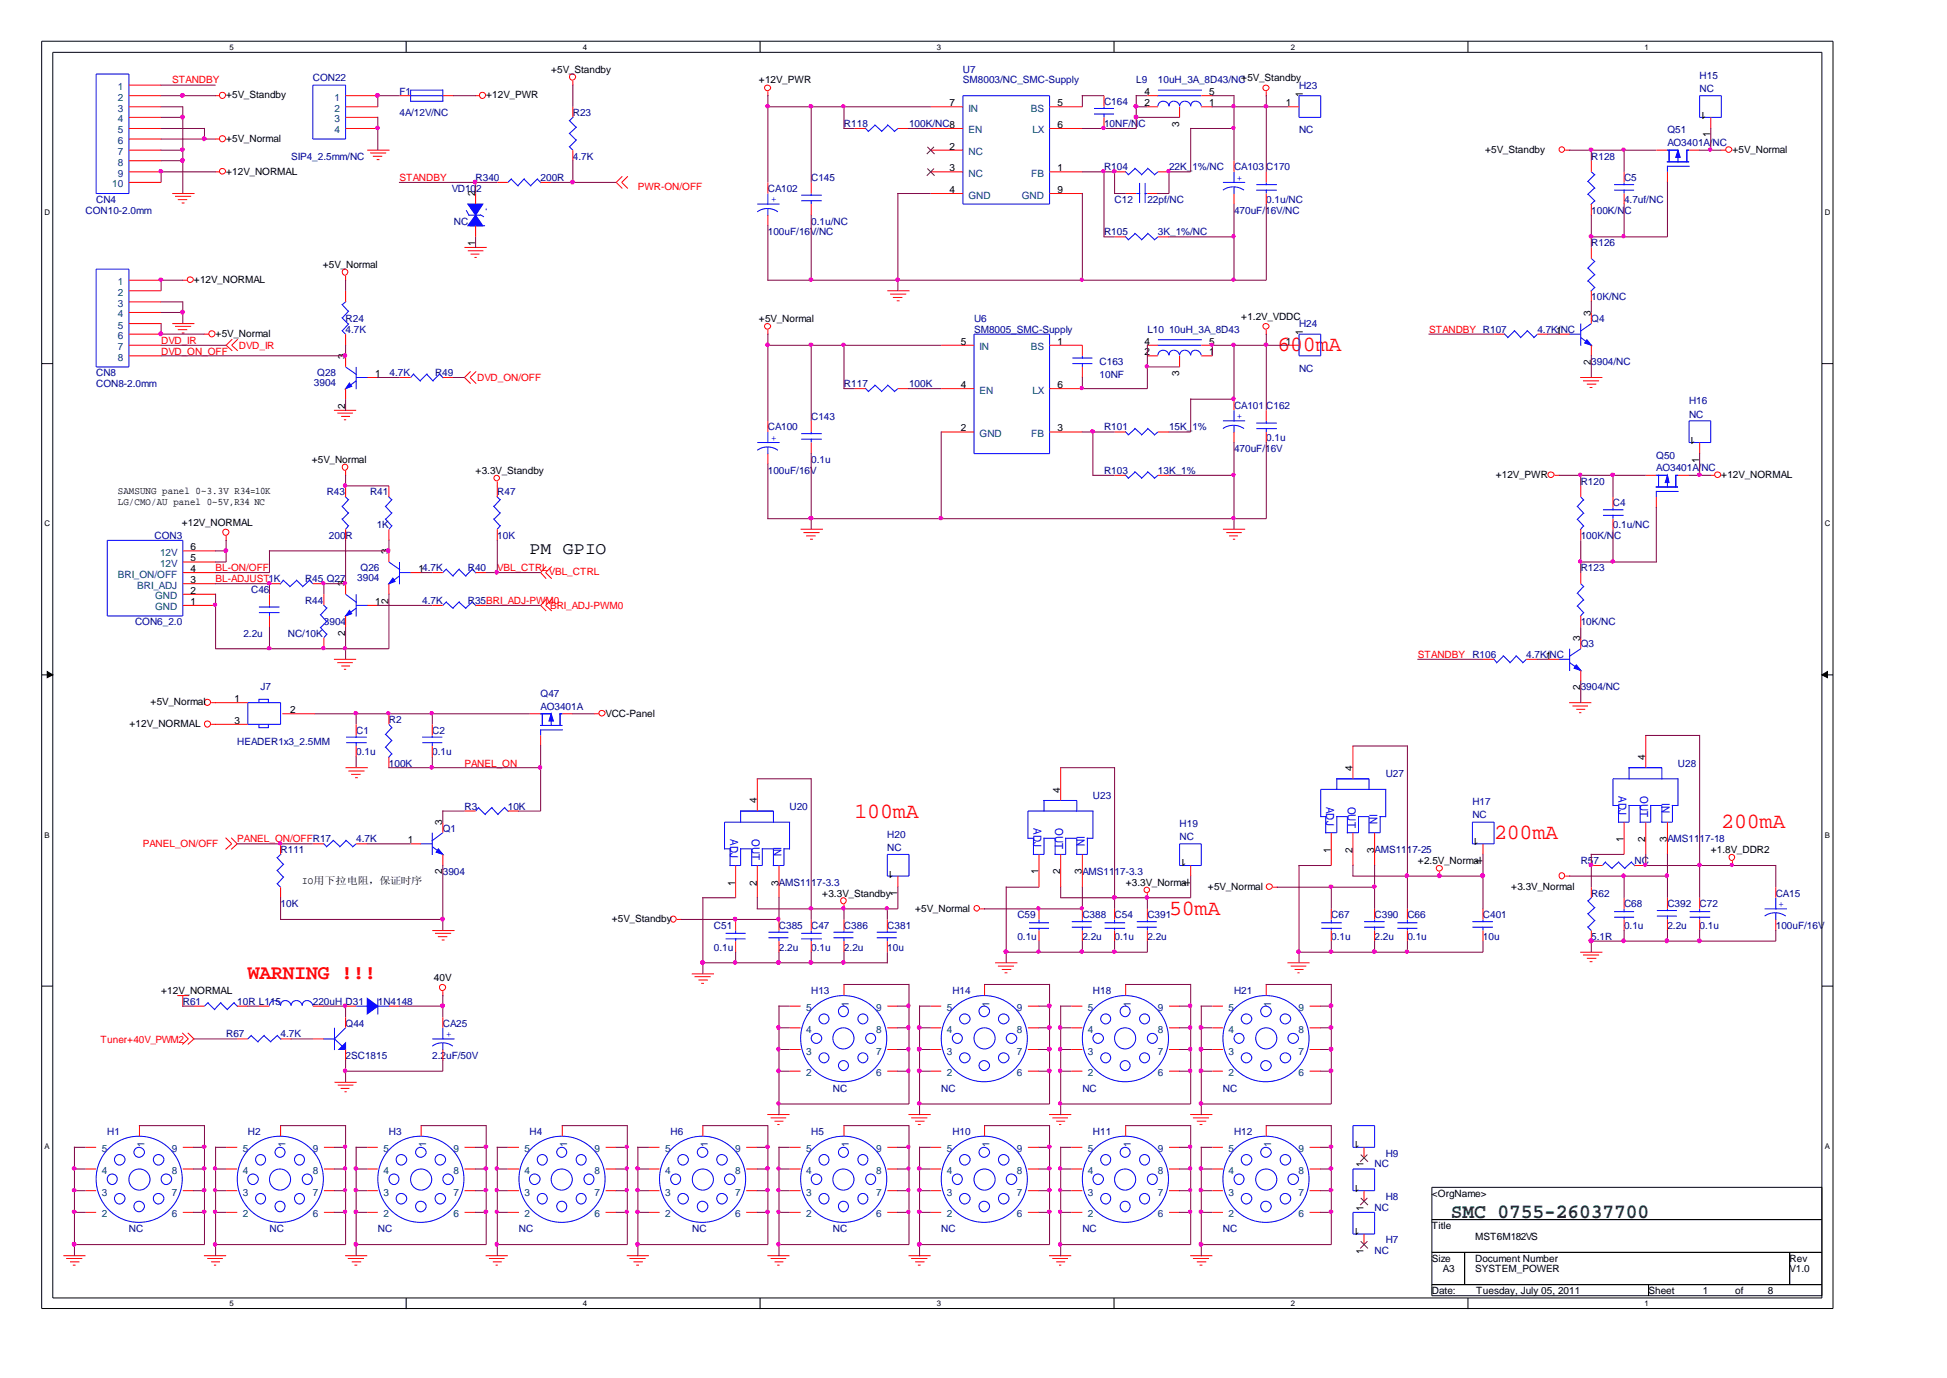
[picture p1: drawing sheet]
<svg xmlns="http://www.w3.org/2000/svg" width="297mm" height="210mm" viewBox="0 0 297 210" stroke-linecap="round" stroke-linejoin="round" font-family="sans-serif">
<defs><g id="words">
<g font-size="3.3" fill="#f00">
<text x="194.6" y="53.5">600mA</text>
<text x="130.2" y="124.6">100mA</text>
<text x="227.7" y="127.9">200mA</text>
<text x="262.3" y="126.2">200mA</text>
<text x="178.1" y="139.4">50mA</text>
</g>
<text font-size="3.1" fill="#f00" x="37.8" y="149.2">WARNING !!!</text>
<text font-size="3.1" fill="#008000" x="221.1" y="185.5">SMC 0755-26037700</text>
<text font-size="2.6" x="80.7" y="84.4">PM GPIO</text>
<g font-size="1.7" fill="#00f">
<text x="202.1" y="122.9" transform="rotate(90 202.1 122.9)">ADJ</text>
<text x="205.4" y="122.9" transform="rotate(90 205.4 122.9)">OUT</text>
<text x="208.7" y="124.1" transform="rotate(90 208.7 124.1)">IN</text>
<text x="246.6" y="121.3" transform="rotate(90 246.6 121.3)">ADJ</text>
<text x="249.9" y="121.3" transform="rotate(90 249.9 121.3)">OUT</text>
<text x="253.2" y="122.4" transform="rotate(90 253.2 122.4)">IN</text>
<text x="111.3" y="127.9" transform="rotate(90 111.3 127.9)">ADJ</text>
<text x="114.6" y="127.9" transform="rotate(90 114.6 127.9)">OUT</text>
<text x="117.9" y="129" transform="rotate(90 117.9 129)">IN</text>
<text x="157.5" y="126.2" transform="rotate(90 157.5 126.2)">ADJ</text>
<text x="160.8" y="126.2" transform="rotate(90 160.8 126.2)">OUT</text>
<text x="164.1" y="127.4" transform="rotate(90 164.1 127.4)">IN</text>
</g>
<g font-size="1.5">
<text x="84" y="11.1">+5V_Standby</text>
<text x="34.5" y="15">+5V_Standby</text>
<text x="74.1" y="15">+12V_PWR</text>
<text x="115.7" y="12.7">+12V_PWR</text>
<text x="144.7" y="16.2">7</text>
<text x="161.1" y="16.2">5</text>
<text x="174.4" y="16.2">2</text>
<text x="174.4" y="14.5">4</text>
<text x="184.2" y="16.2">1</text>
<text x="184.2" y="14.5">5</text>
<text x="195.9" y="16.2">1</text>
<text x="198.5" y="14.7" transform="rotate(-90 198.5 14.7)">1</text>
<text x="260" y="17" transform="rotate(-180 260 17)">1</text>
<text x="34.5" y="21.6">+5V_Normal</text>
<text x="144.7" y="22.8">2</text>
<text x="161.1" y="19.5">6</text>
<text x="179.7" y="19.3" transform="rotate(-90 179.7 19.3)">3</text>
<text x="226.3" y="23.3">+5V_Standby</text>
<text x="260.6" y="20.9" transform="rotate(-90 260.6 20.9)">1</text>
<text x="264" y="23.3">+5V_Normal</text>
<text x="34.5" y="26.6">+12V_NORMAL</text>
<text x="72.4" y="29.9" transform="rotate(-90 72.4 29.9)">2</text>
<text x="144.7" y="26.1">3</text>
<text x="144.7" y="29.4">4</text>
<text x="161.1" y="26.1">1</text>
<text x="161.1" y="29.4">9</text>
<text x="49.2" y="40.8">+5V_Normal</text>
<text x="72.4" y="37.4" transform="rotate(-90 72.4 37.4)">1</text>
<text x="29.5" y="43.1">+12V_NORMAL</text>
<text x="32.9" y="51.3">+5V_Normal</text>
<text x="115.7" y="49">+5V_Normal</text>
<text x="146.4" y="52.5">5</text>
<text x="161.1" y="52.5">1</text>
<text x="174.4" y="52.5">4</text>
<text x="184.2" y="52.5">5</text>
<text x="189.1" y="48.7">+1.2V_VDDC</text>
<text x="195.9" y="52.5">1</text>
<text x="198.5" y="51.1" transform="rotate(-90 198.5 51.1)">1</text>
<text x="237.2" y="50.8">1</text>
<text x="242.4" y="48.1" transform="rotate(-90 242.4 48.1)">3</text>
<text x="52.6" y="54.7" transform="rotate(-90 52.6 54.7)">3</text>
<text x="57.1" y="57.4">1</text>
<text x="146.4" y="59.1">4</text>
<text x="161.1" y="59.1">6</text>
<text x="174.4" y="54.1">2</text>
<text x="179.7" y="57.2" transform="rotate(-90 179.7 57.2)">3</text>
<text x="184.2" y="54.1">1</text>
<text x="242.4" y="55.6" transform="rotate(-90 242.4 55.6)">2</text>
<text x="52.6" y="62.2" transform="rotate(-90 52.6 62.2)">2</text>
<text x="146.4" y="65.7">2</text>
<text x="161.1" y="65.7">3</text>
<text x="47.5" y="70.5">+5V_Normal</text>
<text x="258.3" y="66.6" transform="rotate(-180 258.3 66.6)">1</text>
<text x="258.9" y="70.5" transform="rotate(-90 258.9 70.5)">1</text>
<text x="17.9" y="75.3">SAMSUNG panel 0~3.3V R34=10K</text>
<text x="17.9" y="77">LG/CMO/AU panel 0~5V,R34 NC</text>
<text x="72.5" y="72.2">+3.3V_Standby</text>
<text x="227.9" y="72.8">+12V_PWR</text>
<text x="262.3" y="72.8">+12V_NORMAL</text>
<text x="27.7" y="80.1">+12V_NORMAL</text>
<text x="29" y="83.8">6</text>
<text x="29" y="85.5">5</text>
<text x="29" y="87.1">4</text>
<text x="29" y="88.8">3</text>
<text x="52.6" y="89.3" transform="rotate(-90 52.6 89.3)">3</text>
<text x="59.2" y="84.4" transform="rotate(-90 59.2 84.4)">3</text>
<text x="63.8" y="87.1">14.7K</text>
<text x="29" y="90.4">2</text>
<text x="29" y="92.1">1</text>
<text x="57.1" y="92.1">1</text>
<text x="59.2" y="92" transform="rotate(-90 59.2 92)">2</text>
<text x="52.6" y="96.9" transform="rotate(-90 52.6 96.9)">2</text>
<text x="235.5" y="100.3">1</text>
<text x="240.8" y="97.6" transform="rotate(-90 240.8 97.6)">3</text>
<text x="22.9" y="107.5">+5V_Normal</text>
<text x="35.7" y="106.9">1</text>
<text x="240.8" y="105.2" transform="rotate(-90 240.8 105.2)">2</text>
<text x="19.7" y="110.8">+12V_NORMAL</text>
<text x="35.7" y="110.3">3</text>
<text x="44.2" y="108.6">2</text>
<text x="92.3" y="109.1">VCC-Panel</text>
<text x="206.1" y="117.4" transform="rotate(-90 206.1 117.4)">4</text>
<text x="250.7" y="115.8" transform="rotate(-90 250.7 115.8)">4</text>
<text x="67.4" y="125.7" transform="rotate(-90 67.4 125.7)">3</text>
<text x="115.3" y="122.4" transform="rotate(-90 115.3 122.4)">4</text>
<text x="161.5" y="120.7" transform="rotate(-90 161.5 120.7)">4</text>
<text x="62.1" y="128.5">1</text>
<text x="180.8" y="130.9" transform="rotate(-180 180.8 130.9)">1</text>
<text x="202.8" y="129.9" transform="rotate(-90 202.8 129.9)">1</text>
<text x="206.1" y="129.9" transform="rotate(-90 206.1 129.9)">2</text>
<text x="209.4" y="129.9" transform="rotate(-90 209.4 129.9)">3</text>
<text x="216.1" y="131.6">+2.5V_Normal</text>
<text x="225.3" y="127.6" transform="rotate(-180 225.3 127.6)">1</text>
<text x="225.9" y="131.6" transform="rotate(-90 225.9 131.6)">1</text>
<text x="247.4" y="128.3" transform="rotate(-90 247.4 128.3)">1</text>
<text x="250.7" y="128.3" transform="rotate(-90 250.7 128.3)">2</text>
<text x="254" y="128.3" transform="rotate(-90 254 128.3)">3</text>
<text x="260.7" y="130">+1.8V_DDR2</text>
<text x="46.1" y="134.7">IO用下拉电阻，保证时序</text>
<text x="67.4" y="133.2" transform="rotate(-90 67.4 133.2)">2</text>
<text x="112" y="134.9" transform="rotate(-90 112 134.9)">1</text>
<text x="115.3" y="134.9" transform="rotate(-90 115.3 134.9)">2</text>
<text x="118.6" y="134.9" transform="rotate(-90 118.6 134.9)">3</text>
<text x="125.3" y="136.6">+3.3V_Standby</text>
<text x="136.1" y="132.6" transform="rotate(-180 136.1 132.6)">1</text>
<text x="136.7" y="136.5" transform="rotate(-90 136.7 136.5)">1</text>
<text x="158.2" y="133.2" transform="rotate(-90 158.2 133.2)">1</text>
<text x="161.5" y="133.2" transform="rotate(-90 161.5 133.2)">2</text>
<text x="164.8" y="133.2" transform="rotate(-90 164.8 133.2)">3</text>
<text x="171.5" y="134.9">+3.3V_Normal</text>
<text x="181.4" y="134.9" transform="rotate(-90 181.4 134.9)">1</text>
<text x="184.1" y="135.6">+5V_Normal</text>
<text x="230.3" y="135.6">+3.3V_Normal</text>
<text x="93.2" y="140.5">+5V_Standby</text>
<text x="139.4" y="138.9">+5V_Normal</text>
<text x="66.1" y="149.5">40V</text>
<text x="24.6" y="151.4">+12V_NORMAL</text>
<text x="207.2" y="173.8" transform="rotate(-180 207.2 173.8)">1</text>
<text x="207.8" y="177.8" transform="rotate(-90 207.8 177.8)">1</text>
<text x="207.2" y="180.4" transform="rotate(-180 207.2 180.4)">1</text>
<text x="207.8" y="184.4" transform="rotate(-90 207.8 184.4)">1</text>
<text x="218.2" y="182.3">&lt;OrgName&gt;</text>
<text x="207.2" y="187" transform="rotate(-180 207.2 187)">1</text>
<text x="207.8" y="191" transform="rotate(-90 207.8 191)">1</text>
<text x="218.2" y="187.2">Title</text>
<text x="224.8" y="188.9">MST6M182VS</text>
<text x="218.2" y="197.1">Date:</text>
<text x="218.2" y="192.2">Size</text>
<text x="219.9" y="193.8">A3</text>
<text x="224.8" y="193.8">SYSTEM_POWER</text>
<text x="224.8" y="192.2">Document Number</text>
<text x="225" y="197.1">Tuesday, July 05, 2011</text>
<text x="251.2" y="197.1">Sheet</text>
<text x="259.5" y="197.1">1</text>
<text x="264.4" y="197.1">of</text>
<text x="269.4" y="197.1">8</text>
<text x="272.7" y="193.8">V1.0</text>
<text x="272.7" y="192.2">Rev</text>
</g>
<g font-size="1.5" fill="#000080">
<text x="146.7" y="11.1">U7</text>
<text x="47.7" y="12.4">CON22</text>
<text x="60.9" y="14.4">F1</text>
<text x="60.9" y="17.7">4A/12V/NC</text>
<text x="87.3" y="17.7">R23</text>
<text x="146.7" y="12.7">SM8003/NC_SMC-Supply</text>
<text x="168.2" y="16">C164</text>
<text x="173.1" y="12.7">L9</text>
<text x="176.4" y="12.7">10uH_3A_8D43/NC+5V_Standby</text>
<text x="198" y="13.6">H23</text>
<text x="259" y="12">H15</text>
<text x="259" y="14.1">NC</text>
<text x="128.6" y="19.3">R118</text>
<text x="138.5" y="19.3">100K/NC8</text>
<text x="168.2" y="19.3">10NF/NC</text>
<text x="198" y="20.3">NC</text>
<text x="254.1" y="20.3">Q51</text>
<text x="254.1" y="22.3">AO3401A/NC</text>
<text x="44.4" y="24.3">SIP4_2.5mm/NC</text>
<text x="68.8" y="29.2">VD102</text>
<text x="72.5" y="27.6">R340</text>
<text x="82.4" y="27.6">200R</text>
<text x="87.3" y="24.3">4.7K</text>
<text x="117" y="29.2">CA102</text>
<text x="123.6" y="27.6">C145</text>
<text x="168.2" y="25.9">R104</text>
<text x="178.1" y="25.9">22K_1%/NC</text>
<text x="188" y="25.9">CA103</text>
<text x="193" y="25.9">C170</text>
<text x="242.5" y="24.3">R128</text>
<text x="247.5" y="27.6">C5</text>
<text x="13" y="32.5">CON10-2.0mm</text>
<text x="14.6" y="30.9">CN4</text>
<text x="69.2" y="34.2">NC</text>
<text x="117" y="35.8">100uF/16V/NC</text>
<text x="123.6" y="34.2">0.1u/NC</text>
<text x="168.2" y="35.8">R105</text>
<text x="169.8" y="30.9">C12</text>
<text x="174.8" y="30.9">22pf/NC</text>
<text x="176.4" y="35.8">3K_1%/NC</text>
<text x="188" y="32.5">470uF/16V/NC</text>
<text x="193" y="30.9">0.1u/NC</text>
<text x="242.5" y="32.5">100K/NC</text>
<text x="247.5" y="30.9">4.7uf/NC</text>
<text x="242.5" y="37.5">R126</text>
<text x="242.5" y="45.7">10K/NC</text>
<text x="52.7" y="49">R24</text>
<text x="52.7" y="50.7">4.7K</text>
<text x="148.4" y="49">U6</text>
<text x="148.4" y="50.7">SM8005_SMC-Supply</text>
<text x="174.8" y="50.7">L10</text>
<text x="178.1" y="50.7">10uH_3A_8D43</text>
<text x="198" y="49.9">H24</text>
<text x="234.3" y="50.7">4.7K/NC</text>
<text x="242.5" y="49">Q4</text>
<text x="14.6" y="57.3">CN8</text>
<text x="14.6" y="58.9">CON8-2.0mm</text>
<text x="47.8" y="58.8">3904</text>
<text x="48.3" y="57.3">Q28</text>
<text x="59.4" y="57.3">4.7K</text>
<text x="66.3" y="57.3">R49</text>
<text x="128.6" y="58.9">R117</text>
<text x="138.5" y="58.9">100K</text>
<text x="167.6" y="55.6">C163</text>
<text x="167.6" y="57.6">10NF</text>
<text x="198" y="56.7">NC</text>
<text x="242.5" y="55.6">3904/NC</text>
<text x="117" y="65.5">CA100</text>
<text x="123.6" y="63.9">C143</text>
<text x="168.2" y="65.5">R101</text>
<text x="178.1" y="65.5">15K_1%</text>
<text x="188" y="62.2">CA101</text>
<text x="193" y="62.2">C162</text>
<text x="257.4" y="61.6">H16</text>
<text x="257.4" y="63.6">NC</text>
<text x="123.6" y="70.5">0.1u</text>
<text x="188" y="68.8">470uF/16V</text>
<text x="193" y="67.2">0.1u</text>
<text x="252.4" y="69.9">Q50</text>
<text x="252.4" y="71.8">AO3401A/NC</text>
<text x="49.8" y="75.5">R43</text>
<text x="56.4" y="75.5">R41</text>
<text x="75.8" y="75.5">R47</text>
<text x="117" y="72.2">100uF/16V</text>
<text x="168.2" y="72.2">R103</text>
<text x="176.4" y="72.2">13K_1%</text>
<text x="240.9" y="73.8">R120</text>
<text x="245.8" y="77.1">C4</text>
<text x="23.5" y="82.1">CON3</text>
<text x="50.1" y="82.1">200R</text>
<text x="57.4" y="80.4">1K</text>
<text x="75.8" y="82.1">10K</text>
<text x="240.9" y="82.1">100K/NC</text>
<text x="245.8" y="80.4">0.1u/NC</text>
<text x="46.5" y="88.7">R45 Q27</text>
<text x="54.4" y="88.5">3904</text>
<text x="54.9" y="87.1">Q26</text>
<text x="71.3" y="87.1">R40</text>
<text x="240.9" y="87.1">R123</text>
<text x="20.6" y="95.3">CON6_2.0</text>
<text x="38.3" y="90.4">C46</text>
<text x="46.5" y="92">R44</text>
<text x="49.4" y="95.3">3904</text>
<text x="64.3" y="92">4.7K</text>
<text x="71.3" y="92">R35BRI_ADJ-PWM0</text>
<text x="240.9" y="95.3">10K/NC</text>
<text x="37.1" y="97">2.2u</text>
<text x="43.9" y="97">NC/10K</text>
<text x="224.4" y="100.3">R106</text>
<text x="232.6" y="100.3">4.7K/NC</text>
<text x="240.9" y="98.6">Q3</text>
<text x="39.7" y="105.2">J7</text>
<text x="82.4" y="106.2">Q47</text>
<text x="240.9" y="105.2">3904/NC</text>
<text x="36.2" y="113.5">HEADER1x3_2.5MM</text>
<text x="54.3" y="111.8">C1</text>
<text x="59.3" y="110.2">R2</text>
<text x="65.9" y="111.8">C2</text>
<text x="82.4" y="108.1">AO3401A</text>
<text x="54.3" y="115.1">0.1u</text>
<text x="59.3" y="116.8">100K</text>
<text x="65.9" y="115.1">0.1u</text>
<text x="211.2" y="118.4">U27</text>
<text x="255.7" y="116.8">U28</text>
<text x="70.8" y="123.4">R3</text>
<text x="77.4" y="123.4">10K</text>
<text x="120.3" y="123.4">U20</text>
<text x="166.5" y="121.7">U23</text>
<text x="179.7" y="126">H19</text>
<text x="224.4" y="122.7">H17</text>
<text x="224.4" y="124.6">NC</text>
<text x="42.8" y="130">R111</text>
<text x="54.3" y="128.3">4.7K</text>
<text x="67.5" y="126.7">Q1</text>
<text x="135.2" y="127.6">H20</text>
<text x="135.2" y="129.6">NC</text>
<text x="179.7" y="127.9">NC</text>
<text x="209.5" y="130">AMS1117-25</text>
<text x="240.9" y="131.6">R57</text>
<text x="249.1" y="131.6">NC</text>
<text x="254.1" y="128.3">AMS1117-18</text>
<text x="67.5" y="133.3">3904</text>
<text x="118.7" y="134.9">AMS1117-3.3</text>
<text x="164.9" y="133.3">AMS1117-3.3</text>
<text x="242.5" y="136.6">R62</text>
<text x="270.6" y="136.6">CA15</text>
<text x="42.8" y="138.2">10K</text>
<text x="108.8" y="141.5">C51</text>
<text x="118.7" y="141.5">C385</text>
<text x="123.6" y="141.5">C47</text>
<text x="128.6" y="141.5">C386</text>
<text x="135.2" y="141.5">C381</text>
<text x="155" y="139.9">C59</text>
<text x="155" y="143.2">0.1u</text>
<text x="164.9" y="139.9">C388</text>
<text x="164.9" y="143.2">2.2u</text>
<text x="169.8" y="139.9">C54</text>
<text x="169.8" y="143.2">0.1u</text>
<text x="174.8" y="139.9">C391</text>
<text x="174.8" y="143.2">2.2u</text>
<text x="202.9" y="139.9">C67</text>
<text x="202.9" y="143.2">0.1u</text>
<text x="209.5" y="139.9">C390</text>
<text x="209.5" y="143.2">2.2u</text>
<text x="214.5" y="139.9">C66</text>
<text x="214.5" y="143.2">0.1u</text>
<text x="226" y="139.9">C401</text>
<text x="226" y="143.2">10u</text>
<text x="242.5" y="143.2">5.1R</text>
<text x="247.5" y="138.2">C68</text>
<text x="247.5" y="141.5">0.1u</text>
<text x="254.1" y="138.2">C392</text>
<text x="254.1" y="141.5">2.2u</text>
<text x="259" y="138.2">C72</text>
<text x="259" y="141.5">0.1u</text>
<text x="270.6" y="141.5">100uF/16V</text>
<text x="108.8" y="144.8">0.1u</text>
<text x="118.7" y="144.8">2.2u</text>
<text x="123.6" y="144.8">0.1u</text>
<text x="128.6" y="144.8">2.2u</text>
<text x="135.2" y="144.8">10u</text>
<text x="27.9" y="153.1">R61</text>
<text x="36.2" y="153.1">10R L115</text>
<text x="47.7" y="153.1">220uH D31</text>
<text x="57.6" y="153.1">1N4148</text>
<text x="123.6" y="151.4">H13</text>
<text x="145.1" y="151.4">H14</text>
<text x="166.5" y="151.4">H18</text>
<text x="188" y="151.4">H21</text>
<text x="34.5" y="158">R67</text>
<text x="42.8" y="158">4.7K</text>
<text x="52.7" y="156.4">Q44</text>
<text x="52.7" y="161.3">2SC1815</text>
<text x="65.9" y="161.3">2.2uF/50V</text>
<text x="67.5" y="156.4">CA25</text>
<text x="126.9" y="166.3">NC</text>
<text x="143.4" y="166.3">NC</text>
<text x="164.9" y="166.3">NC</text>
<text x="186.4" y="166.3">NC</text>
<text x="16.3" y="172.9">H1</text>
<text x="37.8" y="172.9">H2</text>
<text x="59.3" y="172.9">H3</text>
<text x="80.7" y="172.9">H4</text>
<text x="102.2" y="172.9">H6</text>
<text x="123.6" y="172.9">H5</text>
<text x="145.1" y="172.9">H10</text>
<text x="166.5" y="172.9">H11</text>
<text x="188" y="172.9">H12</text>
<text x="209.5" y="177.8">NC</text>
<text x="211.2" y="176.2">H9</text>
<text x="209.5" y="184.4">NC</text>
<text x="211.2" y="182.8">H8</text>
<text x="19.6" y="187.7">NC</text>
<text x="41.1" y="187.7">NC</text>
<text x="57.6" y="187.7">NC</text>
<text x="79.1" y="187.7">NC</text>
<text x="105.5" y="187.7">NC</text>
<text x="126.9" y="187.7">NC</text>
<text x="143.4" y="187.7">NC</text>
<text x="164.9" y="187.7">NC</text>
<text x="186.4" y="187.7">NC</text>
<text x="209.5" y="191">NC</text>
<text x="211.2" y="189.4">H7</text>
</g>
<g font-size="1.5" fill="#004080">
<text x="17.9" y="13.7">1</text>
<text x="17.9" y="15.3">2</text>
<text x="17.9" y="17">3</text>
<text x="51" y="15.3">1</text>
<text x="51" y="17">2</text>
<text x="147.6" y="17">IN</text>
<text x="157.1" y="17">BS</text>
<text x="17.9" y="18.6">4</text>
<text x="17.9" y="20.3">5</text>
<text x="17.9" y="21.9">6</text>
<text x="17.9" y="23.6">7</text>
<text x="51" y="18.6">3</text>
<text x="51" y="20.3">4</text>
<text x="147.6" y="23.6">NC</text>
<text x="147.6" y="20.3">EN</text>
<text x="157.3" y="20.3">LX</text>
<text x="17.1" y="28.5">10</text>
<text x="17.9" y="25.2">8</text>
<text x="17.9" y="26.9">9</text>
<text x="147.6" y="26.9">NC</text>
<text x="157.1" y="26.9">FB</text>
<text x="147.6" y="30.2">GND</text>
<text x="155.7" y="30.2">GND</text>
<text x="17.9" y="43.4">1</text>
<text x="17.9" y="45.1">2</text>
<text x="17.9" y="46.8">3</text>
<text x="17.9" y="48.4">4</text>
<text x="17.9" y="50.1">5</text>
<text x="17.9" y="51.7">6</text>
<text x="17.9" y="53.4">7</text>
<text x="149.3" y="53.4">IN</text>
<text x="157.1" y="53.4">BS</text>
<text x="17.9" y="55">8</text>
<text x="149.3" y="60">EN</text>
<text x="157.3" y="60">LX</text>
<text x="149.3" y="66.6">GND</text>
<text x="157.1" y="66.6">FB</text>
<text x="17.9" y="88">BRI_ON/OFF</text>
<text x="20.9" y="89.7">BRI_ADJ</text>
<text x="24.4" y="84.7">12V</text>
<text x="24.4" y="86.4">12V</text>
<text x="23.6" y="91.3">GND</text>
<text x="23.6" y="93">GND</text>
<text x="122.9" y="154">5</text>
<text x="129.4" y="153.3" transform="rotate(-90 129.4 153.3)">1</text>
<text x="133.5" y="154">9</text>
<text x="144.3" y="154">5</text>
<text x="150.8" y="153.3" transform="rotate(-90 150.8 153.3)">1</text>
<text x="154.9" y="154">9</text>
<text x="165.8" y="154">5</text>
<text x="172.3" y="153.3" transform="rotate(-90 172.3 153.3)">1</text>
<text x="176.4" y="154">9</text>
<text x="187.2" y="154">5</text>
<text x="193.7" y="153.3" transform="rotate(-90 193.7 153.3)">1</text>
<text x="197.9" y="154">9</text>
<text x="122.9" y="160.6">3</text>
<text x="122.9" y="157.3">4</text>
<text x="133.5" y="160.6">7</text>
<text x="133.5" y="157.3">8</text>
<text x="144.3" y="160.6">3</text>
<text x="144.3" y="157.3">4</text>
<text x="154.9" y="160.6">7</text>
<text x="154.9" y="157.3">8</text>
<text x="165.8" y="160.6">3</text>
<text x="165.8" y="157.3">4</text>
<text x="176.4" y="160.6">7</text>
<text x="176.4" y="157.3">8</text>
<text x="187.2" y="160.6">3</text>
<text x="187.2" y="157.3">4</text>
<text x="197.9" y="160.6">7</text>
<text x="197.9" y="157.3">8</text>
<text x="122.9" y="163.9">2</text>
<text x="133.5" y="163.9">6</text>
<text x="144.3" y="163.9">2</text>
<text x="154.9" y="163.9">6</text>
<text x="165.8" y="163.9">2</text>
<text x="176.4" y="163.9">6</text>
<text x="187.2" y="163.9">2</text>
<text x="197.9" y="163.9">6</text>
<text x="15.5" y="178.8">4</text>
<text x="15.5" y="175.5">5</text>
<text x="22" y="174.8" transform="rotate(-90 22 174.8)">1</text>
<text x="26.2" y="178.8">8</text>
<text x="26.2" y="175.5">9</text>
<text x="37" y="178.8">4</text>
<text x="37" y="175.5">5</text>
<text x="43.5" y="174.8" transform="rotate(-90 43.5 174.8)">1</text>
<text x="47.7" y="178.8">8</text>
<text x="47.7" y="175.5">9</text>
<text x="58.4" y="178.8">4</text>
<text x="58.4" y="175.5">5</text>
<text x="64.9" y="174.8" transform="rotate(-90 64.9 174.8)">1</text>
<text x="69.1" y="178.8">8</text>
<text x="69.1" y="175.5">9</text>
<text x="79.9" y="178.8">4</text>
<text x="79.9" y="175.5">5</text>
<text x="86.4" y="174.8" transform="rotate(-90 86.4 174.8)">1</text>
<text x="90.6" y="178.8">8</text>
<text x="90.6" y="175.5">9</text>
<text x="101.3" y="178.8">4</text>
<text x="101.3" y="175.5">5</text>
<text x="107.9" y="174.8" transform="rotate(-90 107.9 174.8)">1</text>
<text x="112" y="178.8">8</text>
<text x="112" y="175.5">9</text>
<text x="122.9" y="178.8">4</text>
<text x="122.9" y="175.5">5</text>
<text x="129.4" y="174.8" transform="rotate(-90 129.4 174.8)">1</text>
<text x="133.5" y="178.8">8</text>
<text x="133.5" y="175.5">9</text>
<text x="144.3" y="178.8">4</text>
<text x="144.3" y="175.5">5</text>
<text x="150.8" y="174.8" transform="rotate(-90 150.8 174.8)">1</text>
<text x="154.9" y="178.8">8</text>
<text x="154.9" y="175.5">9</text>
<text x="165.8" y="178.8">4</text>
<text x="165.8" y="175.5">5</text>
<text x="172.3" y="174.8" transform="rotate(-90 172.3 174.8)">1</text>
<text x="176.4" y="178.8">8</text>
<text x="176.4" y="175.5">9</text>
<text x="187.2" y="178.8">4</text>
<text x="187.2" y="175.5">5</text>
<text x="193.7" y="174.8" transform="rotate(-90 193.7 174.8)">1</text>
<text x="197.9" y="178.8">8</text>
<text x="197.9" y="175.5">9</text>
<text x="15.5" y="185.4">2</text>
<text x="15.5" y="182.1">3</text>
<text x="26.2" y="185.4">6</text>
<text x="26.2" y="182.1">7</text>
<text x="37" y="185.4">2</text>
<text x="37" y="182.1">3</text>
<text x="47.7" y="185.4">6</text>
<text x="47.7" y="182.1">7</text>
<text x="58.4" y="185.4">2</text>
<text x="58.4" y="182.1">3</text>
<text x="69.1" y="185.4">6</text>
<text x="69.1" y="182.1">7</text>
<text x="79.9" y="185.4">2</text>
<text x="79.9" y="182.1">3</text>
<text x="90.6" y="185.4">6</text>
<text x="90.6" y="182.1">7</text>
<text x="101.3" y="185.4">2</text>
<text x="101.3" y="182.1">3</text>
<text x="112" y="185.4">6</text>
<text x="112" y="182.1">7</text>
<text x="122.9" y="185.4">2</text>
<text x="122.9" y="182.1">3</text>
<text x="133.5" y="185.4">6</text>
<text x="133.5" y="182.1">7</text>
<text x="144.3" y="185.4">2</text>
<text x="144.3" y="182.1">3</text>
<text x="154.9" y="185.4">6</text>
<text x="154.9" y="182.1">7</text>
<text x="165.8" y="185.4">2</text>
<text x="165.8" y="182.1">3</text>
<text x="176.4" y="185.4">6</text>
<text x="176.4" y="182.1">7</text>
<text x="187.2" y="185.4">2</text>
<text x="187.2" y="182.1">3</text>
<text x="197.9" y="185.4">6</text>
<text x="197.9" y="182.1">7</text>
</g>
<g font-size="1.5" fill="#f00">
<text x="26.2" y="12.7">STANDBY</text>
<text x="60.9" y="27.6">STANDBY</text>
<text x="97.2" y="28.9">PWR-ON/OFF</text>
<text x="24.6" y="52.3">DVD_IR</text>
<text x="36.4" y="53.2">DVD_IR</text>
<text x="217.8" y="50.7">STANDBY R107</text>
<text x="24.6" y="54">DVD_ON_OFF</text>
<text x="72.7" y="58.1">DVD_ON/OFF</text>
<text x="32.9" y="87.1">BL-ON/OFF</text>
<text x="32.9" y="88.7">BL-ADJUST1K</text>
<text x="75.8" y="87.1">VBL_CTRL</text>
<text x="83.7" y="87.6">VBL_CTRL</text>
<text x="83.8" y="92.8">BRI_ADJ-PWM0</text>
<text x="216.1" y="100.3">STANDBY</text>
<text x="70.8" y="116.8">PANEL_ON</text>
<text x="21.8" y="129">PANEL_ON/OFF</text>
<text x="36.2" y="128.3">PANEL_ON/OFFR17</text>
<text x="15.3" y="158.8">Tuner+40V_PWM2</text>
</g>
<g font-size="1.5" fill="#00f">
<text x="188.5" y="27.5">+</text>
<text x="117.5" y="30.8">+</text>
<text x="188.5" y="63.9">+</text>
<text x="117.5" y="67.2">+</text>
<text x="271" y="138.2">+</text>
<text x="68" y="158">+</text>
</g>
<g font-size="1.2">
<text x="35" y="7.5">5</text>
<text x="88.8" y="7.5">4</text>
<text x="142.7" y="7.5">3</text>
<text x="196.7" y="7.5">2</text>
<text x="250.6" y="7.5">1</text>
<text x="6.8" y="32.8">D</text>
<text x="278" y="32.8">D</text>
<text x="6.8" y="80.2">C</text>
<text x="278" y="80.2">C</text>
<text x="6.8" y="127.6">B</text>
<text x="278" y="127.6">B</text>
<text x="6.8" y="175">A</text>
<text x="278" y="175">A</text>
<text x="35" y="199">5</text>
<text x="88.8" y="199">4</text>
<text x="142.7" y="199">3</text>
<text x="196.7" y="199">2</text>
<text x="250.6" y="199">1</text>
</g>
</g></defs>
<path d="M6.3 6.3h273v193h-273zM8 8h269.6v189.7h-269.6z" fill="none" stroke="#000" stroke-width=".15"/>
<g fill="#fff">
<path d="M35 6.4h.6v1.4h-.6z"/>
<path d="M35 197.9h.6v1.3h-.6z"/>
</g>
<path d="M61.9 6.3v1.7M61.9 197.7v1.7" fill="none" stroke="#000" stroke-width=".15"/>
<g fill="#fff">
<path d="M88.8 6.4h.6v1.4h-.6z"/>
<path d="M88.8 197.9h.6v1.3h-.6z"/>
</g>
<path d="M115.8 6.3v1.7M115.8 197.7v1.7" fill="none" stroke="#000" stroke-width=".15"/>
<g fill="#fff">
<path d="M142.7 6.4h.6v1.4h-.6z"/>
<path d="M142.7 197.9h.6v1.3h-.6z"/>
</g>
<path d="M169.8 6.3v1.7M169.8 197.7v1.7" fill="none" stroke="#000" stroke-width=".15"/>
<g fill="#fff">
<path d="M196.7 6.4h.6v1.4h-.6z"/>
<path d="M196.7 197.9h.6v1.3h-.6z"/>
</g>
<path d="M223.7 6.3v1.7M223.7 197.7v1.7" fill="none" stroke="#000" stroke-width=".15"/>
<g fill="#fff">
<path d="M250.6 6.4h.6v1.4h-.6z"/>
<path d="M250.6 197.9h.6v1.3h-.6z"/>
<path d="M6.8 31.7h.7v1.3h-.7z"/>
<path d="M278 31.7h.8v1.3h-.8z"/>
<path d="M6.8 79.1h.7v1.3h-.7z"/>
<path d="M278 79.1h.8v1.3h-.8z"/>
</g>
<path d="M6.3 55.4h1.7M277.6 55.4h1.7" fill="none" stroke="#000" stroke-width=".15"/>
<g fill="#fff">
<path d="M6.8 126.5h.7v1.4h-.7z"/>
<path d="M278 126.5h.8v1.4h-.8z"/>
</g>
<path d="M6.3 102.8h1.7M277.6 102.8h1.7" fill="none" stroke="#000" stroke-width=".15"/>
<g fill="#000" stroke="#000" stroke-width=".15">
<path d="M7.2 102.3l.8 .5-.8 .4z" fill-rule="evenodd"/>
<path d="M277.6 102.8l.9-.5v.9z" fill-rule="evenodd"/>
</g>
<g fill="#fff">
<path d="M6.8 173.9h.7v1.4h-.7z"/>
<path d="M278 173.9h.8v1.4h-.8z"/>
</g>
<path d="M6.3 150.2h1.7M277.6 150.2h1.7M218.2 180.9h59.4v16.5h-59.4zM218.2 185.8h59.4M218.2 190.8h59.4M218.2 195.7h59.4M223.2 190.8v4.9M251.2 195.7v1.7M272.7 190.8v4.9" fill="none" stroke="#000" stroke-width=".15"/>
<g fill="none" stroke="#f00" stroke-width=".15">
<path d="M19.6 14.6h5M19.6 16.3h5M19.6 13h5M19.6 17.9h5M19.6 19.6h5M32.8 14.6h.6M52.7 14.6h4.9M52.7 16.3h4.9M52.7 17.9h4.9M52.7 19.6h4.9M60.9 14.6h1.7M67.5 14.6h1.7"/>
<path d="M72.4 14.6h.7M87.3 12.3v.8M87.3 16.3v1.6M117 13.9v.8M130.2 19.6h1.7M136.8 19.6h1.7M141.8 16.3h4.9M141.8 19.6h4.9M159.9 16.3h5M159.9 19.6h5M168.2 14.6v1.7M168.2 17.9v1.7"/>
<path d="M174.8 14.6h1.6M174.8 16.3h1.6M179.7 16.3v1.6M183 14.6h1.7M183 16.3h1.7M193 13.9v.8M196.3 16.3h1.7M260.7 17.9v1.7M19.6 26.2h5M19.6 21.2h5M19.6 22.9h5M19.6 27.8h5"/>
<path d="M19.6 24.5h5M26.2 29.5h3.4M26.7 29.9h2.4M27.1 30.4h1.4M27.7 30.9h.4M32.8 26.2h.6M32.8 21.2h.6M56 22.9h3.4M56.4 23.3h2.4M56.8 23.8h1.5M57.4 24.3h.4M70.8 37.7h3.4"/>
<path d="M71.3 38.2h2.4M71.7 38.7h1.4M72.3 39.2h.3M72.5 29.5v1.6M72.5 34.4v1.7M75.8 27.8h1.6M82.4 27.8h1.6M87.3 22.9v1.6M94.8 26.9l-.9 .9 .9 .9M95.7 26.9l-1 .9 1 .9M117 27.8v1.7M117 32.8v1.6"/>
<path d="M123.6 27.8v1.7M123.6 31.1v1.7M141.8 29.5h4.9M141.8 26.2h4.9M141.8 22.9h4.9M159.9 29.5h5M159.9 26.2h5M169.8 26.2h1.7M169.8 36.1h1.7M171.5 29.5h1.6M174.8 29.5h1.6M176.4 26.2h1.7"/>
<path d="M176.4 36.1h1.7M188 24.5v1.7M188 29.5v1.6M193 26.2v1.6M193 29.5v1.6M238.5 22.9h.8M242.5 24.5v1.7M242.5 31.1v1.7M242.5 37.7v1.7M247.5 26.2v1.6M247.5 29.5v1.6M252.4 22.9h1.7"/>
<path d="M254.1 26.2v1.6M257.4 22.9h1.6M262.2 22.9h.8M19.6 44.3h5M19.6 50.9h5M19.6 49.3h5M19.6 42.7h5M19.6 52.6h5M19.6 46h5M19.6 47.6h5M19.6 54.2h5M26.2 49.3h3.4"/>
<path d="M26.7 49.7h2.4M27.1 50.2h1.4M27.7 50.7h.4M27.8 42.7h.7M31.1 50.9h.7M35.4 51.7l-.9 .9 .9 .8M36.2 51.7l-.9 .9 .9 .8M52.7 42v.8M52.7 44.3v1.7M52.7 50.9v1.7M52.7 54.2v1.7M52.7 59.2v1.6"/>
<path d="M56 57.5h1.6M60.9 57.5h1.7M67.5 57.5h1.7M71.7 56.6l-.9 .9 .9 .9M72.6 56.6l-1 .9 1 .9M117 50.2v.8M130.2 59.2h1.7M135.2 44.3h3.4M135.6 44.8h2.5M136.1 45.3h1.4M136.7 45.8h.4M136.8 59.2h1.7"/>
<path d="M143.4 52.6h5M143.4 59.2h5M159.9 52.6h5v1.6M159.9 59.2h5M164.9 55.9v1.6M174.8 52.6h1.6M174.8 54.2h1.6M179.7 54.2v1.7M183 52.6h1.7M183 54.2h1.7M193 50.2v.8M196.3 52.6h1.7"/>
<path d="M227.7 50.9h1.6M234.3 50.9h1.6M237.6 50.9h1.6M240.8 57.5h3.4M241.2 58h2.5M241.8 58.5h1.4M242.2 59h.5M242.5 44.3v1.7M242.5 47.6v1.7M242.5 52.6v1.6M50.9 62.5h3.4M51.4 62.9h2.4"/>
<path d="M52 63.4h1.3M52.4 63.9h.3M52.7 71.7v.8M52.7 74v1.7M59.3 74v1.7M75.8 73.3v2.4M117 64.1v1.7M117 69.1v1.6M123.6 64.1v1.7M123.6 67.4v1.7M143.4 65.8h5M159.9 65.8h5"/>
<path d="M169.8 72.4h1.7M169.8 65.8h1.7M176.4 72.4h1.7M176.4 65.8h1.7M188 60.8v1.7M188 65.8v1.6M193 62.5v1.6M193 65.8v1.6M236.9 72.4h.8M240.9 74v1.7M245.8 75.7v1.6M245.8 79v1.6"/>
<path d="M250.8 72.4h1.6M252.4 75.7v1.6M255.7 72.4h1.7M259 67.4v1.7M260.6 72.4h.7M27.9 87.2h5M27.9 88.9h5M27.9 92.2h5M27.9 83.9h5M27.9 85.6h5M27.9 90.5h5M34.5 81.6v.8"/>
<path d="M41.1 88.9h1.7M41.1 90.5v1.7M41.1 93.8v1.7M47.7 88.9h1.7M49.4 90.5v1.7M49.4 97.1v1.7M52.7 80.6v1.7M52.7 88.9v1.6M52.7 93.8v1.7M56 92.2h1.6M59.3 80.6v1.7M59.3 83.9v1.7"/>
<path d="M59.3 88.9v1.6M62.6 87.2h1.6M65.9 87.2h1.6M65.9 92.2h1.6M72.5 87.2h1.6M72.5 92.2h1.6M75.8 80.6v1.7M83.2 86.3l-.8 .9 .8 1M83.2 91.3l-.8 .9 .8 .9M84.1 86.3l-1 .9 1 1M84.1 91.3l-1 .9 1 .9M122 80.6h3.4"/>
<path d="M122.4 81.1h2.5M122.9 81.6h1.4M123.4 82.1h.5M186.4 80.6h3.3M186.9 81.1h2.3M187.3 81.6h1.3M187.9 82.1h.3M240.9 80.6v1.7M240.9 87.2v1.7M240.9 93.8v1.7M240.9 97.1v1.7M32.2 107h5.6"/>
<path d="M32.2 110.3h5.6M43 108.7h5M50.9 100.4h3.4M51.4 100.9h2.4M52 101.4h1.3M52.4 102h.3M52.7 116.9h3.3M53.1 117.4h2.4M53.5 118h1.4M54.1 118.5h.4M54.3 110.3v1.7M54.3 113.6v1.7"/>
<path d="M59.3 108.7v1.6M59.3 115.3v1.6M65.9 110.3v1.7M65.9 113.6v1.7M80.7 108.7h1.7M82.4 112v1.6M85.7 108.7h1.6M90.5 108.7h.8M115.4 118.6v4.9M161.6 116.9v5M206.2 113.6v5M226 100.4h1.7"/>
<path d="M232.6 100.4h1.7M235.9 100.4h1.7M239.1 107h3.4M239.6 107.5h2.4M240.2 108h1.4M240.6 108.6h.4M240.9 102.1v1.6M250.8 112v4.9M34.4 127.6l.9 .9-.9 .9M35.2 127.6l1 .9-1 .9M42.8 128.5v1.6M42.8 135.1v1.7"/>
<path d="M47.7 128.5h1.7M54.3 128.5h1.7M62.6 128.5h1.6M67.5 125.2v1.6M67.5 130.1v1.7M70.8 123.5h1.7M77.4 123.5h1.7M112.1 131.8v5M115.4 131.8v5M118.7 131.8v5M128.6 137.8v.7M136.8 133.4v1.7"/>
<path d="M149.4 138.4h.7M158.3 130.1v5M158.3 138.4v1.7M161.6 130.1v5M164.9 130.1v5M164.9 138.4v1.7M169.8 138.4v1.7M174.8 136.1v.7M174.8 138.4v1.7M181.4 131.8v1.6M194 135.1h.7M202.9 126.8v5"/>
<path d="M202.9 138.4v1.7M206.2 126.8v5M209.5 126.8v5M209.5 138.4v1.7M214.5 138.4v1.7M219.4 132.8v.7M226 128.5v1.6M226 138.4v1.7M238.5 133.4h.8M242.5 135.1v1.7M242.5 131.8h1.7M247.5 125.2v4.9"/>
<path d="M247.5 136.8v1.6M249.1 131.8h1.7M250.8 125.2v4.9M254.1 125.2v4.9M254.1 136.8v1.6M259 136.8v1.6M264 131.2v.7M270.6 135.1v1.7M27 151.7h1.8M27.8 157.3l.9 1-.9 .8M27.9 151.7v1.6M28.6 157.3l.9 1-.9 .8"/>
<path d="M29.5 153.3h1.7M36.2 153.3h1.6M36.2 158.3h1.6M39.5 153.3h1.6M42.8 158.3h1.6M47.7 153.3h1.7M47.7 158.3h1.7M52.7 155v1.6M52.7 159.9v1.7M52.7 153.3h1.6M59.3 153.3h1.6M65.9 141.7h3.4"/>
<path d="M66.3 142.2h2.4M66.7 142.7h1.5M67.3 143.2h.4M67.5 151v.7M67.5 155v1.6M67.5 159.9v1.7M103.1 140.1h.8M105.4 148.4h3.4M105.8 148.8h2.5M106.4 149.3h1.5M106.8 149.8h.5M112.1 140.1v1.6"/>
<path d="M112.1 143.4v1.6M118.7 140.1v1.6M118.7 143.4v1.6M120.3 159.9h1.7M120.3 156.6h1.7M120.3 153.3h1.7M123.6 140.1v1.6M123.6 143.4v1.6M128.6 140.1v1.6M128.6 143.4v1.6M128.6 150v1.7M135.2 159.9h1.6"/>
<path d="M135.2 156.6h1.6M135.2 153.3h1.6M135.2 140.1v1.6M135.2 143.4v1.6M141.8 159.9h1.6M141.8 156.6h1.6M141.8 153.3h1.6M150 150v1.7M151.6 146.7h3.4M152.1 147.2h2.4M152.7 147.7h1.4M153.1 148.2h.4"/>
<path d="M156.6 159.9h1.7M156.6 156.6h1.7M156.6 153.3h1.7M158.3 141.7v1.7M163.2 159.9h1.7M163.2 156.6h1.7M163.2 153.3h1.7M164.9 141.7v1.7M169.8 141.7v1.7M171.5 150v1.7M174.8 141.7v1.7M178.1 159.9h1.6"/>
<path d="M178.1 156.6h1.6M178.1 153.3h1.6M184.7 159.9h1.7M184.7 156.6h1.7M184.7 153.3h1.7M193 150v1.7M196.2 146.7h3.4M196.7 147.2h2.4M197.3 147.7h1.3M197.7 148.2h.3M199.6 159.9h1.7M199.6 156.6h1.7"/>
<path d="M199.6 153.3h1.7M202.9 141.7v1.7M209.5 141.7v1.7M214.5 141.7v1.7M226 141.7v1.7M240.8 145h3.4M241.2 145.5h2.5M241.8 146h1.4M242.2 146.5h.5M242.5 141.7v1.7M247.5 140.1v1.6M254.1 140.1v1.6"/>
<path d="M259 140.1v1.6M270.6 140.1v1.6M13 178.1h1.6M13 174.8h1.6M21.3 171.5v1.6M27.9 178.1h1.6M27.9 174.8h1.6M34.5 178.1h1.7M34.5 174.8h1.7M42.8 171.5v1.6M49.4 178.1h1.6M49.4 174.8h1.6"/>
<path d="M51 164.9h3.4M51.5 165.3h2.3M51.9 165.8h1.4M52.5 166.3h.3M56 178.1h1.6M56 174.8h1.6M64.2 171.5v1.6M70.8 178.1h1.7M70.8 174.8h1.7M77.4 178.1h1.7M77.4 174.8h1.7M85.7 171.5v1.6"/>
<path d="M92.3 178.1h1.6M92.3 174.8h1.6M98.9 178.1h1.6M98.9 174.8h1.6M107.1 171.5v1.6M113.7 178.1h1.7M113.7 174.8h1.7M116.9 169.8h3.4M117.4 170.3h2.4M118 170.8h1.4M118.4 171.3h.4M120.3 178.1h1.7"/>
<path d="M120.3 174.8h1.7M120.3 163.2h1.7M128.6 171.5v1.6M135.2 178.1h1.6M135.2 174.8h1.6M135.2 163.2h1.6M138.4 169.8h3.4M138.9 170.3h2.4M139.4 170.8h1.5M139.9 171.3h.4M141.8 178.1h1.6M141.8 174.8h1.6"/>
<path d="M141.8 163.2h1.6M150 171.5v1.6M156.6 178.1h1.7M156.6 174.8h1.7M156.6 163.2h1.7M159.9 169.8h3.3M160.4 170.3h2.3M161 170.8h1.3M161.4 171.3h.3M163.2 178.1h1.7M163.2 174.8h1.7M163.2 163.2h1.7"/>
<path d="M171.5 171.5v1.6M178.1 178.1h1.6M178.1 174.8h1.6M178.1 163.2h1.6M181.4 169.8h3.3M181.8 170.3h2.4M182.4 170.8h1.4M182.8 171.3h.4M184.7 178.1h1.7M184.7 174.8h1.7M184.7 163.2h1.7M193 171.5v1.6"/>
<path d="M199.6 178.1h1.7M199.6 174.8h1.7M199.6 163.2h1.7M207.9 174.8v1.6M9.7 191.3h3.3M10.1 191.7h2.4M10.7 192.2h1.4M11.1 192.7h.4M13 184.7h1.6M13 181.4h1.6M27.9 184.7h1.6M27.9 181.4h1.6"/>
<path d="M31.1 191.3h3.4M31.6 191.7h2.4M32.2 192.2h1.3M32.6 192.7h.3M34.5 184.7h1.7M34.5 181.4h1.7M49.4 184.7h1.6M49.4 181.4h1.6M52.6 191.3h3.4M53 191.7h2.5M53.6 192.2h1.4M54 192.7h.4"/>
<path d="M56 184.7h1.6M56 181.4h1.6M70.8 184.7h1.7M70.8 181.4h1.7M74 191.3h3.4M74.5 191.7h2.4M75.1 192.2h1.4M75.5 192.7h.4M77.4 184.7h1.7M77.4 181.4h1.7M92.3 184.7h1.6M92.3 181.4h1.6"/>
<path d="M95.5 191.3h3.4M95.9 191.7h2.5M96.5 192.2h1.5M96.9 192.7h.5M98.9 184.7h1.6M98.9 181.4h1.6M113.7 184.7h1.7M113.7 181.4h1.7M116.9 191.3h3.4M117.4 191.7h2.4M118 192.2h1.4M118.4 192.7h.4"/>
<path d="M120.3 184.7h1.7M120.3 181.4h1.7M135.2 184.7h1.6M135.2 181.4h1.6M138.4 191.3h3.4M138.9 191.7h2.4M139.4 192.2h1.5M139.9 192.7h.4M141.8 184.7h1.6M141.8 181.4h1.6M156.6 184.7h1.7M156.6 181.4h1.7"/>
<path d="M159.9 191.3h3.3M160.4 191.7h2.3M161 192.2h1.3M161.4 192.7h.3M163.2 184.7h1.7M163.2 181.4h1.7M178.1 184.7h1.6M178.1 181.4h1.6M181.4 191.3h3.3M181.8 191.7h2.4M182.4 192.2h1.4M182.8 192.7h.4"/>
<path d="M184.7 184.7h1.7M184.7 181.4h1.7M199.6 184.7h1.7M199.6 181.4h1.7M207.9 181.4v1.6M207.9 188v1.6"/>
<circle cx="33.9" cy="14.5" r=".48"/>
<circle cx="73.5" cy="14.5" r=".48"/>
<circle cx="87.2" cy="11.7" r=".48"/>
<circle cx="117" cy="13.4" r=".45"/>
<circle cx="192.9" cy="13.4" r=".45"/>
<circle cx="33.9" cy="21.1" r=".48"/>
<circle cx="33.9" cy="26.1" r=".45"/>
<circle cx="238" cy="22.8" r=".42"/>
<circle cx="263.5" cy="22.8" r=".45"/>
<circle cx="29" cy="42.6" r=".45"/>
<circle cx="32.3" cy="50.8" r=".48"/>
<circle cx="52.6" cy="41.4" r=".45"/>
<circle cx="117" cy="49.7" r=".45"/>
<circle cx="192.9" cy="49.7" r=".45"/>
<circle cx="52.6" cy="71.2" r=".45"/>
<circle cx="75.7" cy="72.8" r=".42"/>
<circle cx="236.4" cy="72.3" r=".45"/>
<circle cx="261.8" cy="72.3" r=".45"/>
<circle cx="34.4" cy="81.1" r=".48"/>
<circle cx="31.6" cy="107" r=".48"/>
<circle cx="31.6" cy="110.3" r=".48"/>
<circle cx="91.7" cy="108.6" r=".45"/>
<circle cx="102.6" cy="140" r=".45"/>
<circle cx="128.5" cy="137.2" r=".45"/>
<circle cx="148.8" cy="138.4" r=".42"/>
<circle cx="174.8" cy="135.6" r=".42"/>
<circle cx="193.4" cy="135" r=".45"/>
<circle cx="219.3" cy="132.3" r=".45"/>
<circle cx="238" cy="133.4" r=".45"/>
<circle cx="263.9" cy="130.6" r=".45"/>
<circle cx="67.4" cy="150.4" r=".48"/>
</g>
<g fill="none" stroke="#00f" stroke-width=".15">
<path d="M14.6 11.3h5v18.2h-5zM47.7 13h5v8.2h-5zM62.5 13.7h5M62.6 14.6h5M62.6 13.7v1.8M62.6 15.4h5M67.5 13.6v1.8M86.7 18.3l1.1 1.1M87.4 17.8l-.6 .6M87.9 19.3l-1.1 1M131.8 19.5l.5 .5M133.3 19l1.1 1"/>
<path d="M133.3 19.1l-1.1 1M135.2 19l1.1 1M135.3 19.1l-1 1M136.8 19.6l-.6 .5M146.7 14.6h13.2v16.5h-13.2zM166.7 17.4h3.1M166.7 16.5h3.1M168.2 16.3v.3M168.2 17.3v.6M176.4 14.6h6.6M176.4 16.2a.85 .85 0 0 1 .9-.8 .85 .85 0 0 1 .8 .8 .81 .81 0 0 1 .8-.8 .81 .81 0 0 1 .8 .8 .85 .85 0 0 1 .9-.8 .85 .85 0 0 1 .8 .8 .81 .81 0 0 1 .8-.8 .81 .81 0 0 1 .8 .8M176.4 13.7h6.7"/>
<path d="M198 14.6h3.3v3.3h-3.3zM259 14.6h3.3v3.3h-3.3zM71 32l.5 .8M71.4 32.8h1.8M71.5 34.4h2.4M72.5 32.2v.6M73.2 32.7l.5 .3M74.1 31.8v.2M77.9 27.3l1.1 1.1M78 27.2l-.6 .6M79.8 27.3l1.1 1.1M79.9 27.2l-1 1.1"/>
<path d="M81.9 27.3l.6 .6M82 27.2l-1.1 1.1M86.7 22.3l.6 .6M86.7 20.2l1.1 1.2M87.9 21.3l-1.1 1.1M115.4 32.3a2.67 2.67 0 0 1 3.1 0M115.4 31.1h3.4M117 29.5v1.7M117 31.8v1.1M122.1 30.6h3.1M122.1 29.7h3.1M123.6 29.5v.3"/>
<path d="M123.6 30.5v.6M171.4 36l.6 .5M171.4 26.1l.6 .5M172.9 35.5l1.1 1M172.9 25.6l1.1 1M173 35.6l-1.1 1M173 25.7l-1.1 1M173.1 29.5h.6M173.7 27.9v3M174.4 29.5h.4M174.5 27.9v3M174.8 35.5l1.1 1"/>
<path d="M174.8 25.6l1.1 1M174.9 35.6l-1 1M174.9 25.7l-1 1M176.4 36.1l-.5 .5M176.4 26.2l-.5 .5M186.4 29a2.8 2.8 0 0 1 3.2 0M186.4 27.8h3.3M188 26.2v1.7M188 28.5v1.1M191.4 29h3.2M191.4 28.1h3.2M193 27.8v.4"/>
<path d="M193 28.9v.6M242 27.6l1.1 1.1M242 29.6l1.1 1.1M242.5 26.2l.6 .5M242.5 39.4l.6 .5M243 26.6l-1.1 1.1M243 28.6l-1.1 1M243 30.6l-.6 .6M243 39.8l-1.1 1.1M246 29h3M246 28.1h3M247.5 27.8v.4"/>
<path d="M247.5 28.9v.6M254 24.7h3.4M254 22.9h1.7v1.8M254.1 25.2v1M254.1 25.3h3.4M254.3 22.8v1.9M257 22.9h.4M257 22.9v1.8M14.6 41h5v14.9h-5zM52.1 50.3l.6 .6M52.1 48.4l1 1M52.1 46.3l1 1.1"/>
<path d="M52.7 55.9l1.7 1.2M52.7 45.9l-.5 .5M53.2 49.3l-1 1.1M53.2 47.3l-1 1.1M54.3 55.9v3.4M54.3 58l-1.7 1.3M54.3 57.5h1.7M63 57l1.1 1.1M63.1 56.9l-.5 .6M65 57l1 1.1M65.1 56.9l-1.1 1.1M67 57l.6 .6"/>
<path d="M67.1 56.9l-1.1 1.1M131.8 59.1l.5 .5M133.3 58.6l1.1 1M133.3 58.7l-1.1 1M135.2 58.6l1.1 1M135.3 58.7l-1 1M136.8 59.2l-.6 .5M148.4 50.9h11.5v18.2h-11.5zM163.4 55.4h3.1M163.4 54.5h3.1M164.9 54.2v.4M164.9 55.3v.6"/>
<path d="M176.4 52.6h6.6M176.4 54.1a.85 .85 0 0 1 .9-.7 .85 .85 0 0 1 .8 .7 .81 .81 0 0 1 .8-.8 .81 .81 0 0 1 .8 .8 .85 .85 0 0 1 .9-.7 .85 .85 0 0 1 .8 .7 .81 .81 0 0 1 .8-.8 .81 .81 0 0 1 .8 .8M176.4 51.7h6.7M198 50.9h3.3v3.3h-3.3zM229.2 50.8l.6 .6M230.7 50.3l1 1.1M230.8 50.4l-1.1 1.1M232.7 50.3l1.1 1.1M232.7 50.4l-1.1 1.1M234.3 50.9l-.6 .6M239.1 50.9h1.8M240.9 51.4l1.7 1.3"/>
<path d="M240.9 49.3v3.4M242 40.8l1.1 1.1M242 42.8l1.1 1.1M242.5 49.3l-1.7 1.2M243 41.8l-1.1 1.1M243 43.8l-.6 .6M52.1 79l1 1.1M52.1 77.1l1 1.1M52.6 75.6l.5 .5M53.2 78.1l-1 1M53.2 76l-1 1.1M58.7 79l1 1.1"/>
<path d="M58.7 77.1l1 1.1M59.2 75.6l.5 .5M59.8 78.1l-1 1M59.8 76l-1 1.1M75.2 79l1 1.1M75.2 77.1l1 1.1M75.7 75.6l.5 .5M76.3 78.1l-1 1M76.3 76l-1 1.1M115.4 68.6a2.67 2.67 0 0 1 3.1 0M115.4 67.4h3.4M117 65.8v1.7"/>
<path d="M117 68.1v1.1M122.1 66.9h3.1M122.1 66.1h3.1M123.6 65.8v.3M123.6 66.8v.6M171.4 65.7l.6 .5M171.4 72.3l.6 .5M172.9 65.2l1.1 1M172.9 71.8l1.1 1M173 65.3l-1.1 1M173 71.9l-1.1 1M174.8 65.2l1.1 1"/>
<path d="M174.8 71.8l1.1 1M174.9 65.3l-1 1M174.9 71.9l-1 1M176.4 65.8l-.5 .5M176.4 72.4l-.5 .5M186.4 65.3a2.8 2.8 0 0 1 3.2 0M186.4 64.1h3.3M188 62.5v1.7M188 64.8v1.1M191.4 65.3h3.2M191.4 64.4h3.2M193 64.1v.4"/>
<path d="M193 65.2v.6M240.4 77.1l1 1.1M240.4 79.1l1 1.1M240.9 75.7l.5 .5M241.3 76.1l-1 1.1M241.3 78.2l-1 1M244.3 78.5h3.1M244.3 77.7h3.1M245.8 77.3v.4M245.8 78.4v.6M252.3 74.2h3.4M252.3 72.4h1.8v1.9"/>
<path d="M252.4 74.8v.9M252.4 74.9h3.4M252.7 72.3v1.9M255.3 72.4h.4M255.4 72.4v1.9M257.4 64.1h3.3v3.3h-3.3zM16.3 82.3h11.6v11.5h-11.6zM39.5 93.3h3.1M39.5 92.5h3.1M41.1 92.2v.4M41.1 93.2v.6M43.1 88.3l1.1 1"/>
<path d="M43.2 88.4l-.5 .6M45.1 88.3l1 1M45.2 88.4l-1.1 1M47.1 88.3l.6 .6M47.2 88.4l-1.1 1M48.8 95.5l1 1.1M48.8 93.6l1 1.1M49.3 92.1l.5 .5M49.9 96.5l-.5 .6M49.9 94.6l-1 1M49.9 92.6l-1 1.1M52.7 90.5l1.7 1.3"/>
<path d="M53.2 80l-.5 .6M54.3 90.5v3.4M54.3 92.6l-1.7 1.3M54.3 92.2h1.7M59.3 85.6l1.7 1.2M59.8 80l-.5 .6M60.9 87.7l-1.7 1.3M60.9 85.6v3.4M60.9 87.2h1.8M68 86.7l1.1 1.1M68 91.7l1.1 1M68.1 86.6l-.6 .6"/>
<path d="M68.1 91.6l-.6 .6M69.9 86.7l1.1 1.1M69.9 91.7l1.1 1M70 86.6l-1 1.1M70 91.6l-1 1M72 86.7l.6 .6M72 91.7l.6 .6M72.1 86.6l-1.1 1.1M72.1 91.6l-1.1 1M76.3 80l-.5 .6M229 99.8l1.1 1.1M229.1 99.9l-1.1 1.1"/>
<path d="M231 99.8l1.1 1.1M231.1 99.9l-1.1 1.1M239.2 98.8v3.4M240.4 90.4l1 1.1M240.4 92.3l1 1.1M240.9 88.9l.5 .5M240.9 98.8l-1.8 1.2M241.3 80.1l-.5 .6M241.3 89.3l-1 1.1M241.3 91.4l-1 1M241.3 93.3l-.5 .6M37.8 107h5v3.3h-5z"/>
<path d="M39.5 107v-.5h1.4v.5M39.5 110.3v.5h1.4v-.5M52.7 113.1h3.2M52.7 112.3h3.2M54.3 112v.4M54.3 113v.6M58.8 111.9l1 1M58.8 113.8l1 1.1M59.3 110.3l.5 .6M59.7 110.8l-1 1.1M59.7 112.8l-1 1.1M59.7 114.8l-.5 .6"/>
<path d="M64.3 113.1h3.1M64.3 112.3h3.1M65.9 112v.4M65.9 113v.6M82.3 110.5h3.4M82.3 108.7h1.7v1.9M82.4 111.1v.9M82.4 111.2h3.4M82.6 108.6v1.9M85.3 108.7h.4M85.3 108.7v1.9M203.6 118.6h5v1.7"/>
<path d="M203.7 118.6v1.7M227.6 100.3l.5 .6M232.6 100.4l-.6 .6M237.5 100.4h1.7M239.2 100.9l1.8 1.3M248.2 116.9h5v1.8M248.2 116.9v1.8M255.7 118.6v4.2M255.8 118.6h-10v4.2M42.2 134.5l.6 .6M42.2 132.5l1 1.1M42.2 130.6l1 1.1"/>
<path d="M42.8 130.1l-.6 .6M43.3 133.5l-1.1 1.1M43.3 131.6l-1.1 1M49.3 128.5l.5 .5M50.7 127.9l1.1 1.1M50.8 128l-1.1 1M52.7 127.9l1.1 1.1M52.7 128l-1 1M54.3 128.5l-.6 .5M64.1 128.5h1.8M65.9 126.8v3.4M65.9 129l1.7 1.2"/>
<path d="M67.5 126.8l-1.7 1.3M72.9 123l1.1 1.1M73 123l-.5 .5M74.9 123l1 1.1M75 123l-1.1 1.1M76.9 123l.6 .6M77 123l-1.1 1.1M110.4 129.3h.9M111.3 129.3v2.6M112.8 123.5h5.1v1.8M112.8 129.3h1.8v2.6M112.9 129.2v2.6h-1.7"/>
<path d="M112.9 123.5v1.8M116.1 129.3h1.8v2.6M116.2 129.2v2.6h-1.7M119.4 129.3h.9M119.5 129.2v2.6h-1.7M120.3 125.2v4.2M120.4 125.2h-10v4.2M135.2 130.1h3.3v3.3h-3.3zM156.6 127.7h1M157.5 127.7v2.5M159 121.9h5.1v1.7M159 127.7h1.8v2.5"/>
<path d="M159.1 127.6v2.5h-1.7M159.1 121.9v1.7M162.3 127.7h1.8v2.5M162.4 127.6v2.5h-1.7M165.6 127.7h.9M165.7 127.6v2.5h-1.7M166.5 123.5v4.3M166.6 123.5h-10v4.3M179.7 128.5h3.3v3.3h-3.3zM201.3 124.4h.8M202 124.4v2.5M203.6 124.4h1.7v2.5"/>
<path d="M203.7 124.3v2.5h-1.8M206.9 124.4h1.7v2.5M207 124.3v2.5h-1.8M210.2 124.4h1M210.3 124.3v2.5h-1.8M211.2 120.2v4.3M211.2 120.2h-9.9v4.3M224.4 125.2h3.3v3.3h-3.3zM241.9 139.1l1.1 1.1M241.9 137.2l1.1 1.1M242.6 136.7l-.6 .6M243.1 138.2l-1.1 1"/>
<path d="M244.6 131.3l1.1 1M244.7 131.2l-.5 .6M245.8 122.7h.9M246 138.9h3M246 139.7h3M246.6 122.7v2.6M246.6 131.3l1 1M246.7 131.2l-1.1 1.1M247.5 138.4v.6M247.5 139.6v.5M248.2 122.7h1.7v2.6M248.2 122.6v2.6h-1.7"/>
<path d="M248.6 131.3l.6 .6M248.7 131.2l-1.1 1.1M251.5 122.7h1.7v2.6M251.5 122.6v2.6h-1.6M252.5 139.5h3M252.5 138.7h3M254.1 138.4v.4M254.1 139.5v.6M254.8 122.7h.9M254.8 122.6v2.6h-1.6M257.5 138.9h3.1M257.5 139.7h3.1"/>
<path d="M259 138.4v.6M259 139.6v.5M268.9 139.5a2.8 2.8 0 0 1 3.2 0M268.9 138.4h3.4M270.6 136.8v1.7M270.6 139v1.1M31.7 152.8l1.1 1.1M31.7 152.7l-.5 .6M33.6 152.8l1.1 1.1M33.7 152.7l-1 1.1M35.6 152.8l.6 .5M35.7 152.7l-1.1 1.1"/>
<path d="M38.3 157.7l1.1 1.1M38.4 157.7l-.6 .6M40.2 157.7l1.1 1.1M40.3 157.7l-1 1M41.1 153.2a.85 .85 0 0 1 .8-.8 .85 .85 0 0 1 .9 .8 .81 .81 0 0 1 .8-.8 .81 .81 0 0 1 .8 .8 .85 .85 0 0 1 .8-.8 .85 .85 0 0 1 .9 .8 .81 .81 0 0 1 .8-.8 .81 .81 0 0 1 .8 .8M42.2 157.7l.6 .6M42.3 157.7l-1.1 1M49.3 158.3h1.7l1.2 1.1M51 156.6v3.3M52.7 156.6l-1.8 1.7M54.3 153.3h1.7M57.6 152.1v2.4"/>
<path d="M57.6 153.3h1.8M65.9 159.4a2.67 2.67 0 0 1 3.1 0M65.9 158.3h3.4M67.5 156.6v1.7M67.5 158.8v1.1M110.6 142.2h3M110.6 143h3M112.1 141.7v.6M112.1 142.9v.5M117.1 142.8h3M117.1 142h3M118.7 141.7v.4"/>
<path d="M118.7 142.8v.6M122.1 142.2h3.1M122.1 143h3.1M123.6 141.7v.6M123.6 142.9v.5M127 142.8h3M127 142h3M128.6 141.7v.4M128.6 142.8v.6M133.6 142.8h3.1M133.6 142h3.1M135.2 141.7v.4"/>
<path d="M135.2 142.8v.6M156.8 140.6h3.1M156.8 141.4h3.1M158.3 140.1v.5M158.3 141.3v.4M163.3 141.2h3.1M163.3 140.4h3.1M164.9 140.1v.4M164.9 141.2v.5M168.3 140.6h3.1M168.3 141.4h3.1M169.8 140.1v.5"/>
<path d="M169.8 141.3v.4M173.2 141.2h3.1M173.2 140.4h3.1M174.8 140.1v.4M174.8 141.2v.5M201.3 140.6h3.2M201.3 141.4h3.2M202.9 140.1v.5M202.9 141.3v.4M207.9 141.2h3.1M207.9 140.4h3.1M209.5 140.1v.4"/>
<path d="M209.5 141.2v.5M212.9 140.6h3.1M212.9 141.4h3.1M214.5 140.1v.5M214.5 141.3v.4M224.4 141.2h3.1M224.4 140.4h3.1M226 140.1v.4M226 141.2v.5M241.9 141.2l.6 .5M243.1 140.1l-1.1 1.1M206.2 171.5h3.3v3.3h-3.3z"/>
<path d="M206.2 178.1h3.3v3.3h-3.3zM206.2 184.7h3.3v3.3h-3.3z"/>
<circle cx="124.4" cy="158.2" r=".79"/>
<circle cx="125.6" cy="155.2" r=".75"/>
<circle cx="128.5" cy="154" r=".77"/>
<circle cx="128.5" cy="158.2" r="1.61"/>
<circle cx="128.6" cy="158.2" r="6.6"/>
<circle cx="131.5" cy="155.2" r=".75"/>
<circle cx="132.7" cy="158.2" r=".75"/>
<circle cx="145.9" cy="158.2" r=".75"/>
<circle cx="147" cy="155.2" r=".79"/>
<circle cx="150" cy="158.2" r="6.6"/>
<circle cx="150" cy="154" r=".8"/>
<circle cx="150" cy="158.2" r="1.61"/>
<circle cx="153" cy="155.2" r=".79"/>
<circle cx="154.2" cy="158.2" r=".79"/>
<circle cx="167.4" cy="158.2" r=".79"/>
<circle cx="168.5" cy="155.2" r=".75"/>
<circle cx="171.4" cy="154" r=".77"/>
<circle cx="171.4" cy="158.2" r="1.61"/>
<circle cx="171.5" cy="158.2" r="6.6"/>
<circle cx="174.4" cy="155.2" r=".75"/>
<circle cx="175.6" cy="158.2" r=".75"/>
<circle cx="188.8" cy="158.2" r=".75"/>
<circle cx="190" cy="155.2" r=".79"/>
<circle cx="192.9" cy="158.2" r="6.6"/>
<circle cx="192.9" cy="154" r=".8"/>
<circle cx="193" cy="158.2" r="1.61"/>
<circle cx="195.9" cy="155.2" r=".79"/>
<circle cx="197.1" cy="158.2" r=".79"/>
<circle cx="17.1" cy="179.6" r=".77"/>
<circle cx="18.2" cy="176.7" r=".8"/>
<circle cx="21.2" cy="179.6" r="6.6"/>
<circle cx="21.2" cy="175.5" r=".79"/>
<circle cx="21.2" cy="179.7" r="1.61"/>
<circle cx="24.2" cy="176.7" r=".8"/>
<circle cx="25.4" cy="179.6" r=".8"/>
<circle cx="38.6" cy="179.6" r=".8"/>
<circle cx="39.7" cy="176.6" r=".77"/>
<circle cx="42.7" cy="179.7" r="1.61"/>
<circle cx="42.7" cy="175.5" r=".75"/>
<circle cx="42.7" cy="179.6" r="6.6"/>
<circle cx="45.6" cy="176.6" r=".77"/>
<circle cx="46.8" cy="179.6" r=".77"/>
<circle cx="60" cy="179.6" r=".77"/>
<circle cx="61.2" cy="176.7" r=".8"/>
<circle cx="64.1" cy="179.6" r="6.6"/>
<circle cx="64.2" cy="175.5" r=".79"/>
<circle cx="64.2" cy="179.7" r="1.61"/>
<circle cx="67.1" cy="176.7" r=".8"/>
<circle cx="68.3" cy="179.6" r=".8"/>
<circle cx="81.5" cy="179.6" r=".8"/>
<circle cx="82.6" cy="176.6" r=".77"/>
<circle cx="85.6" cy="179.7" r="1.61"/>
<circle cx="85.6" cy="175.5" r=".75"/>
<circle cx="85.6" cy="179.6" r="6.6"/>
<circle cx="88.5" cy="176.6" r=".77"/>
<circle cx="89.7" cy="179.6" r=".77"/>
<circle cx="102.9" cy="179.6" r=".77"/>
<circle cx="104.1" cy="176.7" r=".8"/>
<circle cx="107" cy="179.6" r="6.6"/>
<circle cx="107.1" cy="175.5" r=".79"/>
<circle cx="107.1" cy="179.7" r="1.61"/>
<circle cx="110" cy="176.7" r=".8"/>
<circle cx="111.2" cy="179.6" r=".8"/>
<circle cx="124.4" cy="179.6" r=".8"/>
<circle cx="125.5" cy="176.6" r=".77"/>
<circle cx="125.6" cy="161.1" r=".75"/>
<circle cx="128.5" cy="179.7" r="1.61"/>
<circle cx="128.5" cy="175.5" r=".75"/>
<circle cx="128.5" cy="162.3" r=".75"/>
<circle cx="128.6" cy="179.6" r="6.6"/>
<circle cx="131.5" cy="176.6" r=".77"/>
<circle cx="131.5" cy="161.1" r=".75"/>
<circle cx="132.7" cy="179.6" r=".77"/>
<circle cx="145.9" cy="179.6" r=".77"/>
<circle cx="147" cy="176.7" r=".8"/>
<circle cx="147" cy="161.1" r=".79"/>
<circle cx="150" cy="179.6" r="6.6"/>
<circle cx="150" cy="175.5" r=".79"/>
<circle cx="150" cy="162.3" r=".79"/>
<circle cx="150" cy="179.7" r="1.61"/>
<circle cx="153" cy="176.7" r=".8"/>
<circle cx="153" cy="161.1" r=".79"/>
<circle cx="154.1" cy="179.6" r=".8"/>
<circle cx="167.3" cy="179.6" r=".8"/>
<circle cx="168.5" cy="176.6" r=".77"/>
<circle cx="168.5" cy="161.1" r=".75"/>
<circle cx="171.4" cy="179.7" r="1.61"/>
<circle cx="171.5" cy="175.5" r=".75"/>
<circle cx="171.5" cy="162.3" r=".75"/>
<circle cx="171.5" cy="179.6" r="6.6"/>
<circle cx="174.4" cy="176.6" r=".77"/>
<circle cx="174.4" cy="161.1" r=".75"/>
<circle cx="175.6" cy="179.6" r=".77"/>
<circle cx="188.8" cy="179.6" r=".77"/>
<circle cx="189.9" cy="176.7" r=".8"/>
<circle cx="190" cy="161.1" r=".79"/>
<circle cx="192.9" cy="179.6" r="6.6"/>
<circle cx="192.9" cy="175.5" r=".79"/>
<circle cx="192.9" cy="162.3" r=".79"/>
<circle cx="193" cy="179.7" r="1.61"/>
<circle cx="195.9" cy="176.7" r=".8"/>
<circle cx="195.9" cy="161.1" r=".79"/>
<circle cx="197.1" cy="179.6" r=".8"/>
<circle cx="18.2" cy="182.6" r=".8"/>
<circle cx="21.2" cy="183.8" r=".8"/>
<circle cx="24.2" cy="182.6" r=".8"/>
<circle cx="39.7" cy="182.6" r=".77"/>
<circle cx="42.7" cy="183.8" r=".77"/>
<circle cx="45.6" cy="182.6" r=".77"/>
<circle cx="61.2" cy="182.6" r=".8"/>
<circle cx="64.1" cy="183.8" r=".8"/>
<circle cx="67.1" cy="182.6" r=".8"/>
<circle cx="82.6" cy="182.6" r=".77"/>
<circle cx="85.6" cy="183.8" r=".77"/>
<circle cx="88.5" cy="182.6" r=".77"/>
<circle cx="104.1" cy="182.6" r=".8"/>
<circle cx="107.1" cy="183.8" r=".8"/>
<circle cx="110" cy="182.6" r=".8"/>
<circle cx="125.5" cy="182.6" r=".77"/>
<circle cx="128.5" cy="183.8" r=".77"/>
<circle cx="131.5" cy="182.6" r=".77"/>
<circle cx="147" cy="182.6" r=".8"/>
<circle cx="150" cy="183.8" r=".8"/>
<circle cx="153" cy="182.6" r=".8"/>
<circle cx="168.5" cy="182.6" r=".77"/>
<circle cx="171.4" cy="183.8" r=".77"/>
<circle cx="174.4" cy="182.6" r=".77"/>
<circle cx="189.9" cy="182.6" r=".8"/>
<circle cx="192.9" cy="183.8" r=".8"/>
<circle cx="195.9" cy="182.6" r=".8"/>
</g>
<path d="M141.3 22.4l1.1 1.1M141.3 25.7l1.1 1.1M142.3 22.4l-1.1 1.1M142.3 25.7l-1.1 1.1M207.3 175.9l1.1 1.1M208.4 175.9l-1.1 1.1M207.3 189.1l1.1 1.1M207.3 182.5l1.1 1.1M208.4 189.1l-1.1 1.1M208.4 182.5l-1.1 1.1" fill="none" stroke="#804000" stroke-width=".15"/>
<g fill="#00f" stroke="#00f" stroke-width=".15">
<path d="M254.1 72.4l.2 1.1h-.6z" fill-rule="evenodd"/>
<path d="M255.7 22.9l.3 1.1h-.6z" fill-rule="evenodd"/>
<path d="M51.6 159.9l1.1-1.1v1.1z" fill-rule="evenodd"/>
<path d="M59.9 88.1l.3 .5-.9 .3z" fill-rule="evenodd"/>
<path d="M241.8 51.7l.7 .9-1-.3z" fill-rule="evenodd"/>
<path d="M84 108.7l.3 1.1h-.6z" fill-rule="evenodd"/>
<path d="M53.3 58.3l.3 .6-.9 .3z" fill-rule="evenodd"/>
<path d="M66.8 129.3l.7 .8-1-.3z" fill-rule="evenodd"/>
<path d="M72.5 32.8l1.1 1.6h-2.3z" fill-rule="evenodd"/>
<path d="M71.3 31.1h2.3l-1.1 1.7z" fill-rule="evenodd"/>
<path d="M240.2 101.3l.7 .8-1-.3z" fill-rule="evenodd"/>
<path d="M56 152.1l1.6 1.2-1.6 1.1z" fill-rule="evenodd"/>
<path d="M53.3 93l.3 .5-.9 .3z" fill-rule="evenodd"/>
</g>
<g fill="none" stroke="#800040" stroke-width=".15">
<path d="M24.5 19.6h6.7M24.5 14.6h8.4M24.5 16.3h3.4M24.5 17.9h3.4M24.5 13h8.4M27.9 16.2v13.3M31.2 19.5v1.7M57.5 14.6h3.4M57.6 14.5v1.8M57.6 17.8v5.1M69.1 14.6h3.4M87.3 12.9v3.4"/>
<path d="M116.9 16.3h24.9M117 14.5v13.3M123.6 16.2v11.6M128.5 19.6h1.7M128.6 16.2v3.4M138.4 19.6h3.4M164.8 14.6h3.4M164.9 14.5v1.8M173.1 14.6h1.7M173.1 16.3h1.7M173.1 17.9h6.6M173.1 14.5v5.1h-8.3"/>
<path d="M181.4 19.6h6.6M181.4 19.5v6.7h-3.3M184.7 14.6h3.3M184.7 16.3h11.6M188 14.5v10M193 14.5v11.7M260.7 19.5v3.4M24.5 21.2h8.4M24.5 26.2h8.4M24.5 22.9h3.4M24.5 24.5h3.4M24.6 26.1v1.7"/>
<path d="M60.8 27.8h15M72.5 27.7v1.8M72.5 36.1v1.7M83.9 27.8h10M87.3 24.4v3.4M117 34.3v8.4M123.6 32.7v10M136.7 29.5h5.1M136.8 29.4v14.9M164.8 26.2h5M164.9 29.4v13.3M168.1 36.1h1.7"/>
<path d="M168.2 26.1v10M169.8 29.5h1.7M169.8 26.1v3.4M178.1 36.1h9.9M178.1 26.1v3.4h-1.7M188 31v11.7M193 31v11.7h-76.1M239.1 22.9h13.3M242.5 22.8v1.7M242.5 32.7v5M247.5 22.8v3.4M247.5 31v5.1"/>
<path d="M254.1 27.7v8.4h-11.7M258.9 22.9h3.4M24.5 52.6h10M24.5 42.7h3.4M24.5 50.9h6.7M24.5 47.6h3.4M24.5 46h3.4M24.6 42.6v1.7M24.6 49.2v1.7M27.9 45.9v3.4M52.7 42.6v1.7M52.7 52.5v1.7h-28.2"/>
<path d="M57.5 57.5h3.4M69.1 57.5h1.7M116.9 52.6h26.5M117 50.8v13.3M123.6 52.5v11.6M128.5 59.2h1.7M128.6 52.5v6.7M138.4 59.2h5M164.9 57.4v1.8M174.8 55.9h4.9M174.8 52.5v6.7h-10M184.7 52.6h11.6"/>
<path d="M184.7 52.5v1.7M188 52.5v8.3h-6.6M193 50.8v11.7M217.7 50.9h10M235.8 50.9h1.8M242.5 45.9v1.7M242.5 54.1v3.4M52.6 74h6.7M52.7 60.8v1.8M52.7 72.3v1.7M117 70.6v8.4M123.6 69v11.6"/>
<path d="M143.4 65.7v13.3M164.8 65.8h5M166.5 72.4h3.3M166.5 65.7v6.7M178.1 72.4h9.9M181.4 60.7v5.1h-3.3M188 67.3v13.3M193 67.3v11.7h-76.1M237.5 72.4h13.3M240.9 72.3v1.7M245.8 72.3v3.4M252.4 77.2v8.4"/>
<path d="M257.3 72.4h3.4M259 69v3.4M32.8 88.9h8.3M32.8 83.9h1.7M32.9 90.4v8.4M34.5 82.2v3.4h-1.7M41.1 83.8v3.4h-8.3M41.1 88.8v1.7M41.1 95.4v3.4M49.4 88.8v1.7M52.7 82.2v6.7h-3.4M52.7 95.4v5"/>
<path d="M57.5 92.2h8.4M59.3 90.4v8.4h-26.5M59.3 82.2v1.7h-18.3M64.1 87.2h1.8M74 92.2h8.4M74 87.2h8.4M75.8 82.2v5M240.9 85.6h11.6M240.9 82.3v5M240.9 95.5v1.7M245.8 80.6v5.1M47.9 108.7h32.8"/>
<path d="M54.3 108.6v1.7M54.3 115.2v1.7M59.2 116.9h23.2M65.9 108.6v1.7M65.9 115.2v1.7M82.4 113.6v9.9h-3.4M87.2 108.7h3.4M115.3 118.6h8.3M123.6 118.5v21.6M161.5 116.9h8.3M169.8 116.9v21.5M206.1 113.6h8.4"/>
<path d="M214.5 113.6v24.8M216 100.4h10M234.2 100.4h1.7M240.9 103.6v3.4M250.7 112h8.3M259 111.9v24.9M36.1 128.5h11.6M42.8 136.7v3.4M55.9 128.5h6.7M67.4 123.5h3.4M67.5 123.5v1.7M67.5 131.8v9.9"/>
<path d="M107 136.8h5.1M107.1 136.7v11.7M115.4 136.7v1.7M118.7 136.7v3.4h-15M128.6 138.4v1.7M135.2 138.4v1.7M136.8 135.1v3.3h-21.5M153.2 135.1h5.1M153.3 135.1v11.6M161.6 135.1v1.7M164.9 135.1v3.3h-15M174.8 136.7v1.7"/>
<path d="M181.4 133.4v3.4h-19.9M194.6 135.1h14.9M197.9 131.8h5M198 131.8v14.9M202.9 135.1v3.3M206.1 133.4h19.9M206.2 131.8v1.6M209.5 131.8v6.6M226 130.1v8.4M239.1 133.4h15M242.4 130.1h5.1M242.5 130.1v5"/>
<path d="M247.5 133.4v3.4M250.7 131.8h19.9M250.8 130.1v1.7M254.1 130.1v6.7M270.6 131.8v3.3M27.8 153.3h1.7M29.5 158.3h6.7M37.7 153.3h1.8M42.7 140.1h24.8M44.3 158.3h3.4M49.3 153.3h3.4M52.7 153.2v1.8"/>
<path d="M60.8 153.3h6.7M67.5 151.6v3.4M107 146.7h28.2M112.1 145v1.7M118.6 153.3h1.7M118.6 159.9h1.7M118.6 156.6h1.7M118.7 145v1.7M118.7 153.2v16.7M123.6 145v1.7M128.5 150h10M128.6 145v1.7"/>
<path d="M135.2 145v1.7M136.7 153.3h1.8M136.7 159.9h1.8M136.7 156.6h1.8M138.5 149.9v18.3h-19.9M140 153.3h1.8M140 159.9h1.8M140 156.6h1.8M140.1 153.2v16.7M149.9 150h10M158.2 153.3h1.7M158.2 159.9h1.7"/>
<path d="M158.2 156.6h1.7M158.3 143.3v1.7M159.9 149.9v18.3h-19.9M161.5 153.3h1.7M161.5 159.9h1.7M161.5 156.6h1.7M161.6 153.2v16.7M164.9 143.3v1.7M169.8 143.3v1.7M171.4 150h10M174.8 143.3v1.7h-21.6M179.7 153.3h1.7"/>
<path d="M179.7 159.9h1.7M179.7 156.6h1.7M181.4 149.9v18.3h-19.9M183 153.3h1.7M183 159.9h1.7M183 156.6h1.7M183 153.2v16.7M192.9 150h10M201.2 153.3h1.7M201.2 159.9h1.7M201.2 156.6h1.7M202.9 143.3v1.7"/>
<path d="M202.9 149.9v18.3h-19.9M209.5 143.3v1.7M214.5 143.3v1.7M226 143.3v1.7h-28.1M242.5 143.3v1.7M247.5 141.7v1.7M254.1 141.7v1.7M259 141.7v1.7M270.6 141.7v1.7h-28.2M11.3 174.8h1.7M11.3 178.1h1.7M11.3 174.7v16.6"/>
<path d="M21.2 171.5h10M29.5 174.8h1.7M29.5 178.1h1.7M31.2 171.4v18.2h-19.9M32.8 174.8h1.7M32.8 178.1h1.7M32.9 174.7v16.6M42.7 171.5h10M50.9 174.8h1.8M50.9 178.1h1.8M52.7 161.5v3.4M52.7 171.4v18.2h-19.9"/>
<path d="M54.2 174.8h1.8M54.2 178.1h1.8M54.3 174.7v16.6M64.1 171.5h10M67.5 161.5v1.7h-14.9M72.4 174.8h1.7M72.4 178.1h1.7M74.1 171.4v18.2h-19.9M75.7 174.8h1.7M75.7 178.1h1.7M75.8 174.7v16.6M85.6 171.5h10"/>
<path d="M93.8 174.8h1.8M93.8 178.1h1.8M95.6 171.4v18.2h-19.9M97.1 174.8h1.8M97.1 178.1h1.8M97.2 174.7v16.7M107 171.5h10M115.3 174.8h1.7M115.3 178.1h1.7M117 171.4v18.2h-19.9M118.6 163.2h1.7M118.6 174.8h1.7"/>
<path d="M118.6 178.1h1.7M118.7 174.7v16.7M128.5 171.5h10M136.7 163.2h1.8M136.7 174.8h1.8M136.7 178.1h1.8M138.5 171.4v18.2h-19.9M140 163.2h1.8M140 174.8h1.8M140 178.1h1.8M140.1 174.7v16.7M149.9 171.5h10"/>
<path d="M158.2 163.2h1.7M158.2 174.8h1.7M158.2 178.1h1.7M159.9 171.4v18.2h-19.9M161.5 163.2h1.7M161.5 174.8h1.7M161.5 178.1h1.7M161.6 174.7v16.7M171.4 171.5h10M179.7 163.2h1.7M179.7 174.8h1.7M179.7 178.1h1.7"/>
<path d="M181.4 171.4v18.2h-19.9M183 163.2h1.7M183 174.8h1.7M183 178.1h1.7M183 174.7v16.7M192.9 171.5h10M201.2 163.2h1.7M201.2 174.8h1.7M201.2 178.1h1.7M202.9 171.4v18.2h-19.9M11.3 181.4h1.7M11.3 184.7h1.7"/>
<path d="M29.5 181.4h1.7M29.5 184.7h1.7M32.8 181.4h1.7M32.8 184.7h1.7M50.9 181.4h1.8M50.9 184.7h1.8M54.2 181.4h1.8M54.2 184.7h1.8M72.4 181.4h1.7M72.4 184.7h1.7M75.7 181.4h1.7M75.7 184.7h1.7"/>
<path d="M93.8 181.4h1.8M93.8 184.7h1.8M97.1 181.4h1.8M97.1 184.7h1.8M115.3 181.4h1.7M115.3 184.7h1.7M118.6 181.4h1.7M118.6 184.7h1.7M136.7 181.4h1.8M136.7 184.7h1.8M140 181.4h1.8M140 184.7h1.8"/>
<path d="M158.2 181.4h1.7M158.2 184.7h1.7M161.5 181.4h1.7M161.5 184.7h1.7M179.7 181.4h1.7M179.7 184.7h1.7M183 181.4h1.7M183 184.7h1.7M201.2 181.4h1.7M201.2 184.7h1.7"/>
</g>
<g fill="#f0f" stroke="#f0f" stroke-width=".15">
<path d="M52.4 98.5h.3l.1 .2-.2 .3-.3-.3z" fill-rule="evenodd"/>
<path d="M52.4 88.6h.3l.1 .2-.2 .3-.3-.3z" fill-rule="evenodd"/>
<path d="M49.1 88.6h.3l.1 .2-.2 .3-.3-.3z" fill-rule="evenodd"/>
<path d="M32.6 91.9h.3l.1 .2-.2 .3-.3-.3z" fill-rule="evenodd"/>
<path d="M128.4 138.1l.3 .1 .1 .2-.3 .2-.2-.2z" fill-rule="evenodd"/>
<path d="M164.7 138.1l.3 .1 .1 .2-.3 .2-.2-.2z" fill-rule="evenodd"/>
<path d="M158.1 138.1l.3 .1 .1 .2-.3 .2-.2-.2z" fill-rule="evenodd"/>
<path d="M164.7 144.7l.3 .1 .1 .2-.3 .2-.2-.2z" fill-rule="evenodd"/>
<path d="M158.1 144.7l.3 .1 .1 .2-.3 .2-.2-.2z" fill-rule="evenodd"/>
<path d="M197.6 144.8l.3-.1 .2 .3-.2 .2-.2-.1z" fill-rule="evenodd"/>
<path d="M214.2 144.7l.3 .1 .1 .2-.2 .2-.3-.2z" fill-rule="evenodd"/>
<path d="M197.6 144.8l.3-.1 .2 .3-.2 .2-.2-.1z" fill-rule="evenodd"/>
<path d="M187.8 78.7h.3l.1 .2-.2 .3-.3-.3z" fill-rule="evenodd"/>
<path d="M187.8 52.3h.3l.1 .2-.2 .3-.3-.3z" fill-rule="evenodd"/>
<path d="M184.4 52.4l.3-.1 .2 .2-.2 .3-.2-.1z" fill-rule="evenodd"/>
<path d="M128.3 52.4l.2-.1 .3 .2-.3 .3-.2-.1z" fill-rule="evenodd"/>
<path d="M49.1 98.5h.3l.1 .2-.2 .3-.3-.3z" fill-rule="evenodd"/>
<path d="M52.4 177.8h.3l.1 .2-.2 .2-.3-.2z" fill-rule="evenodd"/>
<path d="M52.4 181.1h.3l.1 .2-.2 .2-.3-.2z" fill-rule="evenodd"/>
<path d="M32.5 177.8l.3-.1 .2 .3-.2 .2-.2-.1z" fill-rule="evenodd"/>
<path d="M32.6 184.4h.3l.1 .2-.2 .2-.3-.2z" fill-rule="evenodd"/>
<path d="M52.4 184.4h.3l.1 .2-.2 .2-.3-.2z" fill-rule="evenodd"/>
<path d="M32.5 181.1l.3-.1 .2 .3-.2 .2-.2-.1z" fill-rule="evenodd"/>
<path d="M52.4 174.5h.3l.1 .2-.2 .2-.3-.2z" fill-rule="evenodd"/>
<path d="M95.3 177.8l.2-.1 .3 .3-.3 .2-.2-.1z" fill-rule="evenodd"/>
<path d="M95.3 181.1l.2-.1 .3 .3-.3 .2-.2-.1z" fill-rule="evenodd"/>
<path d="M75.5 177.8l.2-.1 .2 .3-.2 .2-.2-.1z" fill-rule="evenodd"/>
<path d="M75.5 184.4l.2-.1 .2 .3-.2 .2-.2-.1z" fill-rule="evenodd"/>
<path d="M95.4 184.4h.3l.1 .2-.3 .2-.3-.2z" fill-rule="evenodd"/>
<path d="M75.5 181.1l.2-.1 .2 .3-.2 .2-.2-.1z" fill-rule="evenodd"/>
<path d="M95.4 174.5h.3l.1 .2-.3 .2-.3-.2z" fill-rule="evenodd"/>
<path d="M65.6 108.4l.3 .1 .1 .1-.2 .3-.3-.3z" fill-rule="evenodd"/>
<path d="M59 108.4l.3 .1 .1 .1-.2 .3-.3-.3z" fill-rule="evenodd"/>
<path d="M164.7 144.7l.3 .1 .1 .2-.3 .2-.2-.2z" fill-rule="evenodd"/>
<path d="M42.4 128.3l.3-.1 .2 .3-.2 .2-.2-.1z" fill-rule="evenodd"/>
<path d="M187.8 72.1h.3l.1 .2-.2 .3-.3-.3z" fill-rule="evenodd"/>
<path d="M187.8 35.8h.3l.1 .2-.2 .3-.3-.3z" fill-rule="evenodd"/>
<path d="M168 25.9h.3l.1 .2-.3 .2-.2-.2z" fill-rule="evenodd"/>
<path d="M164.7 42.4h.3l.1 .2-.3 .3-.2-.3z" fill-rule="evenodd"/>
<path d="M187.8 42.4h.3l.1 .2-.2 .3-.3-.3z" fill-rule="evenodd"/>
<path d="M187.7 19.3l.3-.1 .2 .3-.2 .2-.2-.1z" fill-rule="evenodd"/>
<path d="M187.8 16h.3l.1 .2-.2 .2-.3-.2z" fill-rule="evenodd"/>
<path d="M128.4 16h.3l.1 .2-.3 .2-.2-.2z" fill-rule="evenodd"/>
<path d="M240.7 72.1h.3v.2l-.2 .3-.3-.3z" fill-rule="evenodd"/>
<path d="M240.7 85.3h.3v.2l-.2 .3-.3-.3z" fill-rule="evenodd"/>
<path d="M247.2 35.9l.2-.2 .2 .3-.2 .3-.2-.1z" fill-rule="evenodd"/>
<path d="M247.2 22.6l.2-.1 .2 .3-.2 .2-.2-.1z" fill-rule="evenodd"/>
<path d="M260.4 22.6l.2-.1 .3 .3-.3 .2-.2-.1z" fill-rule="evenodd"/>
<path d="M263.7 131.6l.2-.1 .3 .3-.3 .2-.2-.1z" fill-rule="evenodd"/>
<path d="M250.5 131.6l.2-.1 .3 .3-.3 .2-.2-.1z" fill-rule="evenodd"/>
<path d="M135 138.1l.3 .1 .1 .2-.3 .2-.2-.2z" fill-rule="evenodd"/>
<path d="M164.7 58.9h.3l.1 .2-.3 .3-.2-.3z" fill-rule="evenodd"/>
<path d="M174.6 55.6h.3l.1 .2-.2 .3-.3-.3z" fill-rule="evenodd"/>
<path d="M177.9 25.9h.3l.1 .2-.2 .2-.3-.2z" fill-rule="evenodd"/>
<path d="M167.9 19.3l.2-.1 .3 .3-.3 .2-.1-.1z" fill-rule="evenodd"/>
<path d="M138.2 177.8l.2-.1 .3 .3-.3 .2-.2-.1z" fill-rule="evenodd"/>
<path d="M138.2 181.1l.2-.1 .3 .3-.3 .2-.2-.1z" fill-rule="evenodd"/>
<path d="M118.4 177.8l.2-.1 .3 .3-.3 .2-.2-.1z" fill-rule="evenodd"/>
<path d="M118.4 184.4l.2-.1 .3 .3-.3 .2-.2-.1z" fill-rule="evenodd"/>
<path d="M138.2 184.4l.2-.1 .3 .3-.3 .2-.2-.1z" fill-rule="evenodd"/>
<path d="M118.4 181.1l.2-.1 .3 .3-.3 .2-.2-.1z" fill-rule="evenodd"/>
<path d="M138.2 174.5l.2-.1 .3 .3-.3 .2-.2-.1z" fill-rule="evenodd"/>
<path d="M181.1 177.8l.3-.1 .2 .3-.2 .2-.2-.1z" fill-rule="evenodd"/>
<path d="M181.1 181.1l.3-.1 .2 .3-.2 .2-.2-.1z" fill-rule="evenodd"/>
<path d="M161.3 177.8l.2-.1 .3 .3-.3 .2-.1-.1z" fill-rule="evenodd"/>
<path d="M161.4 184.4h.3l.1 .2-.3 .2-.2-.2z" fill-rule="evenodd"/>
<path d="M181.1 184.4l.3-.1 .2 .3-.2 .2-.2-.1z" fill-rule="evenodd"/>
<path d="M161.3 181.1l.2-.1 .3 .3-.3 .2-.1-.1z" fill-rule="evenodd"/>
<path d="M181.1 174.5l.3-.1 .2 .3-.2 .2-.2-.1z" fill-rule="evenodd"/>
<path d="M118.4 167.9l.2-.1 .3 .3-.3 .2-.2-.1z" fill-rule="evenodd"/>
<path d="M161.4 167.9h.3l.1 .2-.3 .2-.2-.2z" fill-rule="evenodd"/>
<circle cx="87.2" cy="27.7" r=".31"/>
<circle cx="34.4" cy="83.9" r=".31"/>
<circle cx="41" cy="88.9" r=".28"/>
<circle cx="41" cy="98.8" r=".28"/>
<circle cx="52.6" cy="74" r=".28"/>
<circle cx="59.2" cy="83.9" r=".28"/>
<circle cx="75.7" cy="87.2" r=".28"/>
<circle cx="107" cy="146.6" r=".31"/>
<circle cx="123.6" cy="138.4" r=".28"/>
<circle cx="128.5" cy="146.6" r=".28"/>
<circle cx="123.6" cy="146.6" r=".31"/>
<circle cx="118.6" cy="146.6" r=".28"/>
<circle cx="118.6" cy="140" r=".28"/>
<circle cx="112" cy="140" r=".28"/>
<circle cx="112" cy="146.6" r=".28"/>
<circle cx="153.3" cy="145" r=".28"/>
<circle cx="169.8" cy="145" r=".28"/>
<circle cx="174.7" cy="136.7" r=".28"/>
<circle cx="169.8" cy="136.7" r=".31"/>
<circle cx="219.3" cy="133.4" r=".31"/>
<circle cx="214.4" cy="133.4" r=".28"/>
<circle cx="209.4" cy="145" r=".28"/>
<circle cx="202.8" cy="145" r=".28"/>
<circle cx="209.4" cy="135.1" r=".28"/>
<circle cx="202.8" cy="135.1" r=".28"/>
<circle cx="52.6" cy="163.1" r=".28"/>
<circle cx="52.6" cy="153.2" r=".28"/>
<circle cx="67.4" cy="153.2" r=".31"/>
<circle cx="123.6" cy="78.9" r=".28"/>
<circle cx="166.5" cy="65.7" r=".28"/>
<circle cx="143.4" cy="78.9" r=".28"/>
<circle cx="187.9" cy="60.8" r=".28"/>
<circle cx="123.6" cy="52.5" r=".28"/>
<circle cx="192.9" cy="52.5" r=".28"/>
<circle cx="117" cy="52.5" r=".28"/>
<circle cx="31.1" cy="178" r=".28"/>
<circle cx="31.1" cy="181.3" r=".28"/>
<circle cx="11.3" cy="189.5" r=".31"/>
<circle cx="11.3" cy="178" r=".28"/>
<circle cx="11.3" cy="184.6" r=".28"/>
<circle cx="31.1" cy="184.6" r=".28"/>
<circle cx="11.3" cy="181.3" r=".28"/>
<circle cx="31.1" cy="174.7" r=".28"/>
<circle cx="32.7" cy="189.5" r=".28"/>
<circle cx="74.1" cy="178" r=".28"/>
<circle cx="74.1" cy="181.3" r=".28"/>
<circle cx="54.2" cy="189.5" r=".31"/>
<circle cx="54.2" cy="178" r=".28"/>
<circle cx="54.2" cy="184.6" r=".28"/>
<circle cx="74.1" cy="184.6" r=".28"/>
<circle cx="54.2" cy="181.3" r=".28"/>
<circle cx="74.1" cy="174.7" r=".28"/>
<circle cx="75.7" cy="189.5" r=".28"/>
<circle cx="65.8" cy="116.9" r=".28"/>
<circle cx="54.2" cy="108.7" r=".28"/>
<circle cx="67.4" cy="140" r=".31"/>
<circle cx="82.3" cy="116.9" r=".28"/>
<circle cx="27.8" cy="14.5" r=".31"/>
<circle cx="31.1" cy="21.1" r=".31"/>
<circle cx="27.8" cy="24.4" r=".31"/>
<circle cx="27.8" cy="22.8" r=".28"/>
<circle cx="27.8" cy="17.8" r=".31"/>
<circle cx="225.9" cy="133.4" r=".31"/>
<circle cx="173.1" cy="17.8" r=".31"/>
<circle cx="173.1" cy="16.2" r=".28"/>
<circle cx="117" cy="16.2" r=".28"/>
<circle cx="123.6" cy="42.6" r=".28"/>
<circle cx="123.6" cy="16.2" r=".28"/>
<circle cx="192.9" cy="16.2" r=".28"/>
<circle cx="245.8" cy="72.3" r=".28"/>
<circle cx="245.8" cy="85.6" r=".28"/>
<circle cx="242.5" cy="22.8" r=".28"/>
<circle cx="242.5" cy="36" r=".28"/>
<circle cx="72.4" cy="27.7" r=".28"/>
<circle cx="259" cy="72.3" r=".28"/>
<circle cx="242.5" cy="131.8" r=".28"/>
<circle cx="242.4" cy="143.3" r=".31"/>
<circle cx="258.9" cy="143.3" r=".31"/>
<circle cx="259" cy="131.8" r=".28"/>
<circle cx="254" cy="143.3" r=".28"/>
<circle cx="247.4" cy="143.3" r=".28"/>
<circle cx="254" cy="133.4" r=".28"/>
<circle cx="247.4" cy="133.4" r=".28"/>
<circle cx="136.8" cy="42.6" r=".28"/>
<circle cx="169.8" cy="26.1" r=".28"/>
<circle cx="24.5" cy="26.1" r=".28"/>
<circle cx="117" cy="178" r=".28"/>
<circle cx="117" cy="181.3" r=".28"/>
<circle cx="97.1" cy="189.5" r=".31"/>
<circle cx="97.2" cy="178" r=".28"/>
<circle cx="97.2" cy="184.6" r=".28"/>
<circle cx="117" cy="184.6" r=".28"/>
<circle cx="97.2" cy="181.3" r=".28"/>
<circle cx="117" cy="174.7" r=".28"/>
<circle cx="118.6" cy="189.5" r=".28"/>
<circle cx="159.9" cy="178" r=".28"/>
<circle cx="159.9" cy="181.3" r=".28"/>
<circle cx="140.1" cy="189.5" r=".31"/>
<circle cx="140.1" cy="178" r=".28"/>
<circle cx="140.1" cy="184.6" r=".28"/>
<circle cx="159.9" cy="184.6" r=".28"/>
<circle cx="140.1" cy="181.3" r=".28"/>
<circle cx="159.9" cy="174.7" r=".28"/>
<circle cx="161.5" cy="189.5" r=".28"/>
<circle cx="202.8" cy="178" r=".28"/>
<circle cx="202.8" cy="181.3" r=".28"/>
<circle cx="183" cy="189.5" r=".31"/>
<circle cx="183" cy="178" r=".28"/>
<circle cx="183" cy="184.6" r=".28"/>
<circle cx="202.8" cy="184.6" r=".28"/>
<circle cx="183" cy="181.3" r=".28"/>
<circle cx="202.8" cy="174.7" r=".28"/>
<circle cx="24.5" cy="50.8" r=".31"/>
<circle cx="27.8" cy="47.5" r=".31"/>
<circle cx="52.6" cy="54.1" r=".28"/>
<circle cx="24.5" cy="42.6" r=".28"/>
<circle cx="138.4" cy="156.5" r=".28"/>
<circle cx="138.4" cy="159.8" r=".28"/>
<circle cx="118.6" cy="156.5" r=".28"/>
<circle cx="118.6" cy="163.1" r=".28"/>
<circle cx="138.4" cy="163.1" r=".28"/>
<circle cx="118.6" cy="159.8" r=".28"/>
<circle cx="138.4" cy="153.2" r=".28"/>
<circle cx="159.9" cy="156.5" r=".31"/>
<circle cx="159.9" cy="159.8" r=".31"/>
<circle cx="140.1" cy="168.1" r=".28"/>
<circle cx="140.1" cy="156.5" r=".31"/>
<circle cx="140.1" cy="163.1" r=".31"/>
<circle cx="159.9" cy="163.1" r=".31"/>
<circle cx="140.1" cy="159.8" r=".31"/>
<circle cx="159.9" cy="153.2" r=".31"/>
<circle cx="181.3" cy="156.5" r=".28"/>
<circle cx="181.3" cy="159.8" r=".28"/>
<circle cx="161.5" cy="156.5" r=".28"/>
<circle cx="161.5" cy="163.1" r=".28"/>
<circle cx="181.3" cy="163.1" r=".28"/>
<circle cx="161.5" cy="159.8" r=".28"/>
<circle cx="181.3" cy="153.2" r=".28"/>
<circle cx="202.8" cy="156.5" r=".31"/>
<circle cx="202.8" cy="159.8" r=".31"/>
<circle cx="183" cy="168.1" r=".28"/>
<circle cx="183" cy="156.5" r=".31"/>
<circle cx="183" cy="163.1" r=".31"/>
<circle cx="202.8" cy="163.1" r=".31"/>
<circle cx="183" cy="159.8" r=".31"/>
<circle cx="202.8" cy="153.2" r=".31"/>
<circle cx="57.5" cy="14.5" r=".31"/>
<circle cx="57.5" cy="19.5" r=".28"/>
</g>
<use href="#words"/>
</svg>
